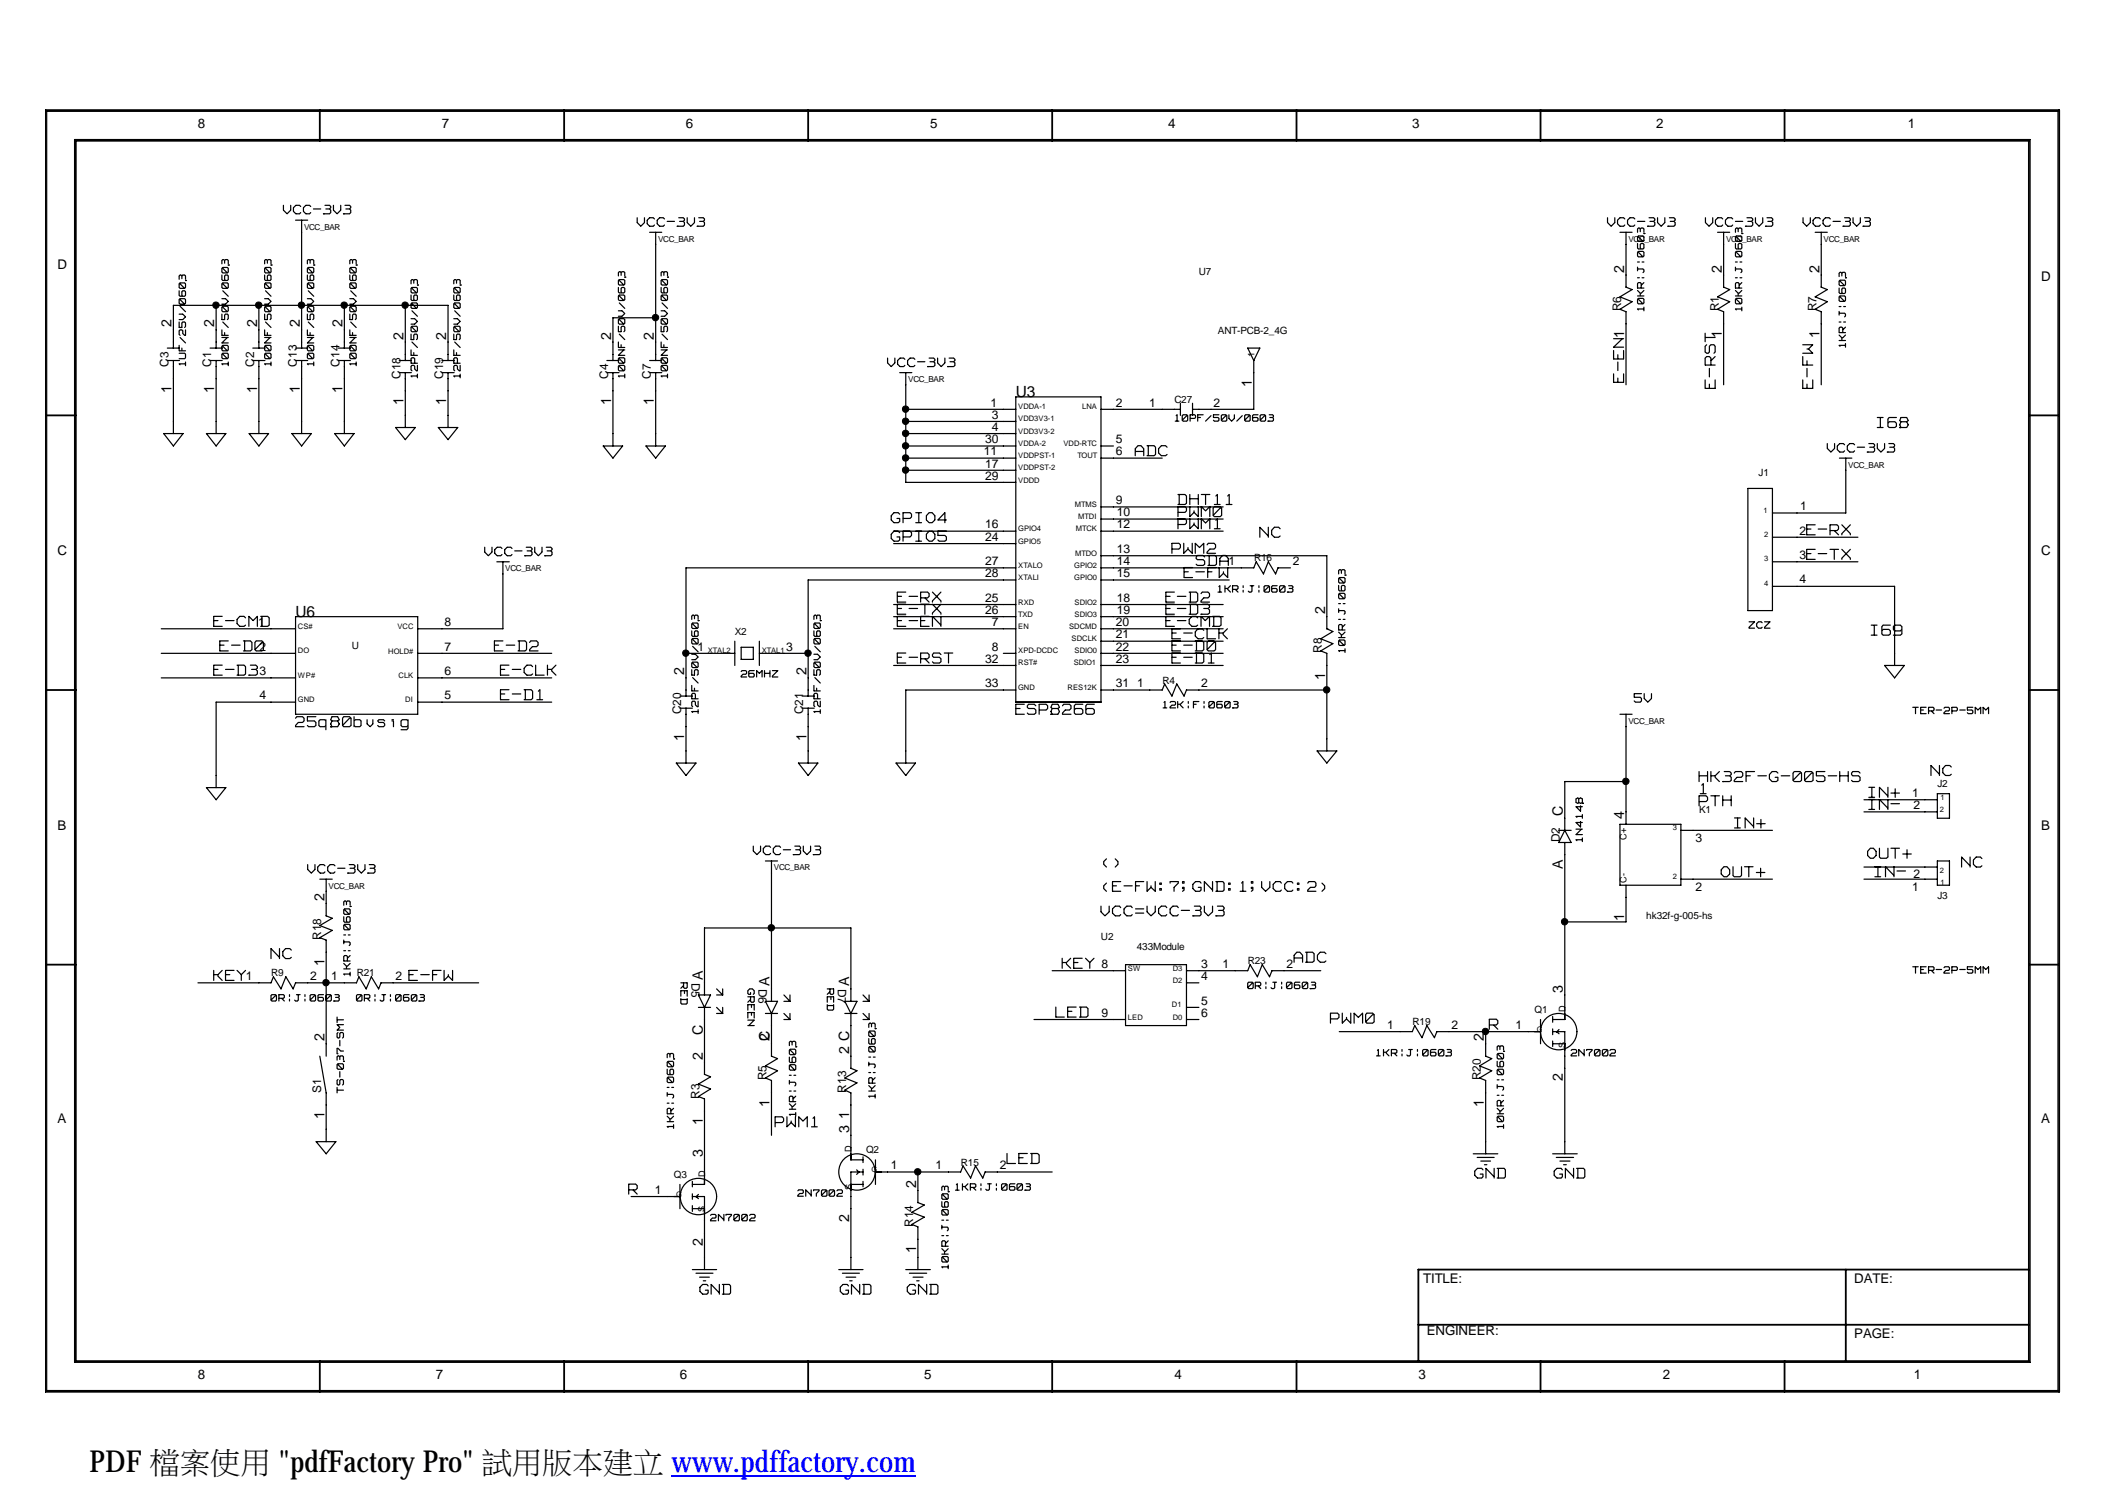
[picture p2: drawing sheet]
<svg xmlns="http://www.w3.org/2000/svg" width="297mm" height="210mm" viewBox="0 0 297 210" stroke-linecap="round" stroke-linejoin="round" font-family="sans-serif">
<defs><g id="words">
<text font-size="4.2" x="12.5" y="205.6">PDF 檔案使用 &quot;pdfFactoryPro&quot; 試用版本建立 www.pdffactory.com</text>
<g font-size="3" fill="#fff">
<text x="227.2" y="53.4" transform="rotate(-90 227.2 53.4)">E-EN</text>
<text x="239.9" y="54.2" transform="rotate(-90 239.9 54.2)">E-RST</text>
<text x="253.6" y="54.2" transform="rotate(-90 253.6 54.2)">E-FW</text>
</g>
<g font-size="2.7" fill="#fff">
<text x="158.5" y="63.9">ADC</text>
<text x="262.2" y="60">I68</text>
<text x="164.5" y="70.8">DHT11</text>
<text x="124.5" y="75.9">GPIO5</text>
<text x="124.5" y="73.3">GPIO4</text>
<text x="163.7" y="77.6">PWM2</text>
<text x="164.5" y="72.4">PWM0</text>
<text x="164.5" y="74.1">PWM1</text>
<text x="175.9" y="75.3">NC</text>
<text x="252.3" y="75">E-RX</text>
<text x="165.4" y="81">E-FW</text>
<text x="167" y="79.3">SDA</text>
<text x="252.3" y="78.4">E-TX</text>
<text x="29.8" y="87.8">E-CMD</text>
<text x="125.3" y="84.4">E-RX</text>
<text x="125.3" y="86.1">E-TX</text>
<text x="125.3" y="87.8">E-EN</text>
<text x="162.8" y="84.4">E-D2</text>
<text x="162.8" y="86.1">E-D3</text>
<text x="162.8" y="87.8">E-CMD</text>
<text x="163.7" y="89.5">E-CLK</text>
<text x="261.3" y="89">I69</text>
<text x="29.8" y="94.6">E-D3</text>
<text x="30.7" y="91.2">E-D0</text>
<text x="69" y="91.2">E-D2</text>
<text x="69.9" y="94.6">E-CLK</text>
<text x="125.3" y="92.9">E-RST</text>
<text x="163.7" y="91.2">E-D0</text>
<text x="163.7" y="92.9">E-D1</text>
<text x="41.3" y="101.8">25q80bvsig</text>
<text x="69.9" y="98">E-D1</text>
<text x="141.9" y="100">ESP8266</text>
<text x="237.3" y="109.4">HK32F-G-005-HS</text>
<text x="237.3" y="112.8">PTH</text>
<text x="237.4" y="111.1">1</text>
<text x="261" y="111.6">IN+</text>
<text x="261" y="113.3">IN-</text>
<text x="269.7" y="108.6">NC</text>
<text x="242.2" y="115.9">IN+</text>
<text x="240.4" y="122.7">OUT+</text>
<text x="260.8" y="120.2">OUT+</text>
<text x="261.8" y="122.7">IN-</text>
<text x="273.9" y="121.4">NC</text>
<text x="29.8" y="137.2">KEY</text>
<text x="37.8" y="134.2">NC</text>
<text x="57.1" y="137.2">E-FW</text>
<text x="148.3" y="135.5">KEY</text>
<text x="180.7" y="134.7">ADC</text>
<text x="147.4" y="142.3">LED</text>
<text x="185.8" y="143.2">PWM0</text>
<text x="208" y="144">R</text>
<text x="108.2" y="157.7">PWM1</text>
<text x="87.8" y="167.1">R</text>
<text x="140.6" y="162.8">LED</text>
</g>
<g font-size="2.6" fill="#fff">
<text x="154.1" y="124.7">(E-FW:7;GND:1;VCC:2)</text>
<text x="154.1" y="121.6">()</text>
<text x="153.8" y="128.2">VCC=VCC-3V3</text>
<text x="206" y="164.8">GND</text>
<text x="217" y="164.8">GND</text>
<text x="97.7" y="181">GND</text>
<text x="117.3" y="181">GND</text>
<text x="126.7" y="181">GND</text>
</g>
<g font-size="2.3" fill="#fff">
<text x="39.6" y="30.1">VCC-3V3</text>
<text x="89" y="31.8">VCC-3V3</text>
<text x="224.5" y="31.8">VCC-3V3</text>
<text x="238.2" y="31.8">VCC-3V3</text>
<text x="251.8" y="31.8">VCC-3V3</text>
<text x="124" y="51.4">VCC-3V3</text>
<text x="255.2" y="63.3">VCC-3V3</text>
<text x="67.7" y="77.8">VCC-3V3</text>
<text x="228.2" y="98.3">5V</text>
<text x="105.2" y="119.6">VCC-3V3</text>
<text x="43" y="122.1">VCC-3V3</text>
</g>
<g font-size="2.2">
<text x="141.9" y="55.4">U3</text>
<text x="41.3" y="86.1">U6</text>
</g>
<g font-size="2.1" fill="#fff">
<text x="94.7" y="137.3" transform="rotate(90 94.7 137.3)">RED</text>
<text x="104.1" y="138.1" transform="rotate(90 104.1 138.1)">GREEN</text>
<text x="115.2" y="138.1" transform="rotate(90 115.2 138.1)">RED</text>
</g>
<g font-size="2">
<text x="226.8" y="38.1" transform="rotate(-90 226.8 38.1)">2</text>
<text x="240.5" y="38.1" transform="rotate(-90 240.5 38.1)">2</text>
<text x="254.1" y="38.1" transform="rotate(-90 254.1 38.1)">2</text>
<text x="24" y="45.7" transform="rotate(-90 24 45.7)">2</text>
<text x="29.9" y="45.7" transform="rotate(-90 29.9 45.7)">2</text>
<text x="35.9" y="45.7" transform="rotate(-90 35.9 45.7)">2</text>
<text x="41.9" y="45.7" transform="rotate(-90 41.9 45.7)">2</text>
<text x="47.8" y="45.7" transform="rotate(-90 47.8 45.7)">2</text>
<text x="56.3" y="47.4" transform="rotate(-90 56.3 47.4)">2</text>
<text x="62.3" y="47.4" transform="rotate(-90 62.3 47.4)">2</text>
<text x="85.3" y="47.4" transform="rotate(-90 85.3 47.4)">2</text>
<text x="91.3" y="47.4" transform="rotate(-90 91.3 47.4)">2</text>
<text x="226.8" y="47.2" transform="rotate(-90 226.8 47.2)">1</text>
<text x="240.5" y="47.2" transform="rotate(-90 240.5 47.2)">1</text>
<text x="254.1" y="47.2" transform="rotate(-90 254.1 47.2)">1</text>
<text x="24" y="54.9" transform="rotate(-90 24 54.9)">1</text>
<text x="29.9" y="54.9" transform="rotate(-90 29.9 54.9)">1</text>
<text x="35.9" y="54.9" transform="rotate(-90 35.9 54.9)">1</text>
<text x="41.9" y="54.9" transform="rotate(-90 41.9 54.9)">1</text>
<text x="47.8" y="54.9" transform="rotate(-90 47.8 54.9)">1</text>
<text x="56.3" y="56.6" transform="rotate(-90 56.3 56.6)">1</text>
<text x="62.3" y="56.6" transform="rotate(-90 62.3 56.6)">1</text>
<text x="85.3" y="56.6" transform="rotate(-90 85.3 56.6)">1</text>
<text x="91.3" y="56.6" transform="rotate(-90 91.3 56.6)">1</text>
<text x="174.8" y="54" transform="rotate(-90 174.8 54)">1</text>
<text x="185" y="85.8" transform="rotate(-90 185 85.8)">2</text>
<text x="95.5" y="94.3" transform="rotate(-90 95.5 94.3)">2</text>
<text x="112.6" y="94.3" transform="rotate(-90 112.6 94.3)">2</text>
<text x="185" y="94.9" transform="rotate(-90 185 94.9)">1</text>
<text x="95.5" y="103.4" transform="rotate(-90 95.5 103.4)">1</text>
<text x="112.6" y="103.4" transform="rotate(-90 112.6 103.4)">1</text>
<text x="218.3" y="113.9" transform="rotate(-90 218.3 113.9)">C</text>
<text x="226.8" y="114.4" transform="rotate(-90 226.8 114.4)">4</text>
<text x="45.3" y="125.8" transform="rotate(-90 45.3 125.8)">2</text>
<text x="218.3" y="121.4" transform="rotate(-90 218.3 121.4)">A</text>
<text x="226.8" y="128.6" transform="rotate(-90 226.8 128.6)">1</text>
<text x="45.3" y="135" transform="rotate(-90 45.3 135)">1</text>
<text x="98.1" y="136.9" transform="rotate(-90 98.1 136.9)">A</text>
<text x="107.5" y="137.8" transform="rotate(-90 107.5 137.8)">A</text>
<text x="118.6" y="137.8" transform="rotate(-90 118.6 137.8)">A</text>
<text x="218.3" y="138.6" transform="rotate(-90 218.3 138.6)">3</text>
<text x="45.3" y="145.4" transform="rotate(-90 45.3 145.4)">2</text>
<text x="98.1" y="148" transform="rotate(-90 98.1 148)">2</text>
<text x="98.1" y="144.5" transform="rotate(-90 98.1 144.5)">C</text>
<text x="107.5" y="145.4" transform="rotate(-90 107.5 145.4)">2</text>
<text x="107.5" y="145.4" transform="rotate(-90 107.5 145.4)">C</text>
<text x="118.6" y="147.2" transform="rotate(-90 118.6 147.2)">2 C</text>
<text x="207.2" y="145.4" transform="rotate(-90 207.2 145.4)">2</text>
<text x="107.5" y="154.6" transform="rotate(-90 107.5 154.6)">1</text>
<text x="207.2" y="154.6" transform="rotate(-90 207.2 154.6)">1</text>
<text x="218.3" y="151" transform="rotate(-90 218.3 151)">2</text>
<text x="45.3" y="156.3" transform="rotate(-90 45.3 156.3)">1</text>
<text x="98.1" y="161.6" transform="rotate(-90 98.1 161.6)">3</text>
<text x="98.1" y="157.2" transform="rotate(-90 98.1 157.2)">1</text>
<text x="118.6" y="158.2" transform="rotate(-90 118.6 158.2)">3</text>
<text x="118.6" y="156.3" transform="rotate(-90 118.6 156.3)">1</text>
<text x="127.9" y="165.9" transform="rotate(-90 127.9 165.9)">2</text>
<text x="118.6" y="170.6" transform="rotate(-90 118.6 170.6)">2</text>
<text x="98.1" y="174" transform="rotate(-90 98.1 174)">2</text>
<text x="127.9" y="175" transform="rotate(-90 127.9 175)">1</text>
</g>
<g font-size="2" fill="#fff">
<text x="229.9" y="43.4" transform="rotate(-90 229.9 43.4)">10KR|J|0603</text>
<text x="243.6" y="43.4" transform="rotate(-90 243.6 43.4)">10KR|J|0603</text>
<text x="26.2" y="51.1" transform="rotate(-90 26.2 51.1)">1UF/25V/0603</text>
<text x="32.2" y="51.1" transform="rotate(-90 32.2 51.1)">100NF/50V/0603</text>
<text x="38.2" y="51.1" transform="rotate(-90 38.2 51.1)">100NF/50V/0603</text>
<text x="44.2" y="51.1" transform="rotate(-90 44.2 51.1)">100NF/50V/0603</text>
<text x="50.1" y="51.1" transform="rotate(-90 50.1 51.1)">100NF/50V/0603</text>
<text x="58.6" y="52.8" transform="rotate(-90 58.6 52.8)">12PF/50V/0603</text>
<text x="64.6" y="52.8" transform="rotate(-90 64.6 52.8)">12PF/50V/0603</text>
<text x="87.6" y="52.8" transform="rotate(-90 87.6 52.8)">100NF/50V/0603</text>
<text x="93.6" y="52.8" transform="rotate(-90 93.6 52.8)">100NF/50V/0603</text>
<text x="258.1" y="48.5" transform="rotate(-90 258.1 48.5)">1KR|J|0603</text>
<text x="188.2" y="91.1" transform="rotate(-90 188.2 91.1)">10KR|J|0603</text>
<text x="97.8" y="99.6" transform="rotate(-90 97.8 99.6)">12PF/50V/0603</text>
<text x="114.9" y="99.6" transform="rotate(-90 114.9 99.6)">12PF/50V/0603</text>
<text x="221.3" y="117.5" transform="rotate(-90 221.3 117.5)">1N4148</text>
<text x="49.2" y="136.3" transform="rotate(-90 49.2 136.3)">1KR|J|0603</text>
<text x="48.3" y="152.6" transform="rotate(-90 48.3 152.6)">TS-037-SMT</text>
<text x="111.5" y="155.9" transform="rotate(-90 111.5 155.9)">1KR|J|0603</text>
<text x="122.6" y="153.3" transform="rotate(-90 122.6 153.3)">1KR|J|0603</text>
<text x="94.4" y="157.6" transform="rotate(-90 94.4 157.6)">1KR|J|0603</text>
<text x="210.3" y="157.6" transform="rotate(-90 210.3 157.6)">10KR|J|0603</text>
<text x="132.8" y="177.2" transform="rotate(-90 132.8 177.2)">10KR|J|0603</text>
</g>
<g font-size="1.9">
<text x="27.6" y="17.9">8</text>
<text x="61.7" y="17.9">7</text>
<text x="95.8" y="17.9">6</text>
<text x="129.9" y="17.9">5</text>
<text x="163.2" y="17.9">4</text>
<text x="197.2" y="17.9">3</text>
<text x="231.3" y="17.9">2</text>
<text x="266.4" y="17.9">1</text>
<text x="8" y="37.5">D</text>
<text x="285" y="39.2">D</text>
<text x="8" y="77.6">C</text>
<text x="285" y="77.6">C</text>
<text x="8" y="115.9">B</text>
<text x="285" y="115.9">B</text>
<text x="8" y="156.8">A</text>
<text x="285" y="156.8">A</text>
<text x="198.8" y="179.2">TITLE:</text>
<text x="259" y="179.2">DATE:</text>
<text x="199.3" y="186.5">ENGINEER:</text>
<text x="259" y="186.8">PAGE:</text>
<text x="27.6" y="192.6">8</text>
<text x="60.9" y="192.6">7</text>
<text x="95" y="192.6">6</text>
<text x="129.1" y="192.6">5</text>
<text x="164" y="192.6">4</text>
<text x="198.1" y="192.6">3</text>
<text x="232.2" y="192.6">2</text>
<text x="267.3" y="192.6">1</text>
</g>
<g font-size="1.7">
<text x="226.4" y="43.5" transform="rotate(-90 226.4 43.5)">R6</text>
<text x="240" y="43.5" transform="rotate(-90 240 43.5)">R1</text>
<text x="253.7" y="43.5" transform="rotate(-90 253.7 43.5)">R7</text>
<text x="23.5" y="51.2" transform="rotate(-90 23.5 51.2)">C3</text>
<text x="29.5" y="51.2" transform="rotate(-90 29.5 51.2)">C1</text>
<text x="35.5" y="51.2" transform="rotate(-90 35.5 51.2)">C2</text>
<text x="41.4" y="51.2" transform="rotate(-90 41.4 51.2)">C13</text>
<text x="47.4" y="51.2" transform="rotate(-90 47.4 51.2)">C14</text>
<text x="55.9" y="52.9" transform="rotate(-90 55.9 52.9)">C18</text>
<text x="61.9" y="52.9" transform="rotate(-90 61.9 52.9)">C19</text>
<text x="84.9" y="52.9" transform="rotate(-90 84.9 52.9)">C4</text>
<text x="90.9" y="52.9" transform="rotate(-90 90.9 52.9)">C7</text>
<text x="138.3" y="56.8">1</text>
<text x="138.5" y="58.5">3</text>
<text x="155.8" y="56.8">2</text>
<text x="160.5" y="56.8">1</text>
<text x="169.5" y="56.8">2</text>
<text x="137.4" y="63.6">11</text>
<text x="137.6" y="65.3">17</text>
<text x="137.6" y="61.9">30</text>
<text x="138.5" y="60.2">4</text>
<text x="155.8" y="61.9">5</text>
<text x="155.8" y="63.6">6</text>
<text x="137.6" y="67">29</text>
<text x="155.8" y="70.4">9</text>
<text x="251.4" y="71.3">1</text>
<text x="137.6" y="75.5">24</text>
<text x="137.6" y="73.8">16</text>
<text x="156" y="77.2">13</text>
<text x="156" y="72.1">10</text>
<text x="156" y="73.8">12</text>
<text x="251.3" y="74.6">2</text>
<text x="137.6" y="78.9">27</text>
<text x="137.6" y="80.6">28</text>
<text x="156" y="78.9">14</text>
<text x="156" y="80.6">15</text>
<text x="171.6" y="78.9">1</text>
<text x="180.6" y="78.9">2</text>
<text x="251.3" y="81.5">4</text>
<text x="251.3" y="78.1">3</text>
<text x="36.1" y="87.4">1</text>
<text x="62.1" y="87.4">8</text>
<text x="137.6" y="85.7">26</text>
<text x="137.6" y="84">25</text>
<text x="138.5" y="87.4">7</text>
<text x="155.8" y="87.4">20</text>
<text x="155.8" y="89.2">21</text>
<text x="156" y="85.7">19</text>
<text x="156" y="84">18</text>
<text x="36.2" y="94.2">3</text>
<text x="36.2" y="90.9">2</text>
<text x="62.1" y="90.9">7</text>
<text x="62.1" y="94.2">6</text>
<text x="97.4" y="90.9">1</text>
<text x="109.8" y="90.9">3</text>
<text x="137.6" y="96">33</text>
<text x="137.6" y="92.6">32</text>
<text x="138.5" y="90.9">8</text>
<text x="155.8" y="92.6">23</text>
<text x="155.8" y="90.9">22</text>
<text x="155.8" y="96">31</text>
<text x="158.8" y="96">1</text>
<text x="167.8" y="96">2</text>
<text x="184.6" y="91.2" transform="rotate(-90 184.6 91.2)">R8</text>
<text x="36.2" y="97.7">4</text>
<text x="62.1" y="97.7">5</text>
<text x="95.1" y="99.8" transform="rotate(-90 95.1 99.8)">C20</text>
<text x="112.2" y="99.8" transform="rotate(-90 112.2 99.8)">C21</text>
<text x="267" y="111.3">1</text>
<text x="267.2" y="113">2</text>
<text x="217.8" y="117.7" transform="rotate(-90 217.8 117.7)">D2</text>
<text x="236.8" y="117.6">3</text>
<text x="236.8" y="124.4">2</text>
<text x="267" y="124.4">1</text>
<text x="267.2" y="122.7">2</text>
<text x="44.8" y="131.2" transform="rotate(-90 44.8 131.2)">R18</text>
<text x="34.3" y="136.9">1</text>
<text x="43.3" y="136.9">2</text>
<text x="46.3" y="136.9">1</text>
<text x="55.2" y="136.9">2</text>
<text x="96.6" y="137.3" transform="rotate(90 96.6 137.3)">D5</text>
<text x="153.8" y="135.2">8</text>
<text x="167.8" y="136.9">4</text>
<text x="167.8" y="135.2">3</text>
<text x="170.7" y="135.2">1</text>
<text x="179.7" y="135.2">2</text>
<text x="105.9" y="138.1" transform="rotate(90 105.9 138.1)">D6</text>
<text x="117" y="138.1" transform="rotate(90 117 138.1)">D7</text>
<text x="153.8" y="142">9</text>
<text x="167.8" y="142">6</text>
<text x="167.8" y="140.3">5</text>
<text x="193.7" y="143.7">1</text>
<text x="202.7" y="143.7">2</text>
<text x="211.6" y="143.7">1</text>
<text x="44.8" y="152.6" transform="rotate(-90 44.8 152.6)">S1</text>
<text x="97.7" y="153.4" transform="rotate(-90 97.7 153.4)">R3</text>
<text x="107.1" y="150.8" transform="rotate(-90 107.1 150.8)">R5</text>
<text x="118.2" y="152.6" transform="rotate(-90 118.2 152.6)">R13</text>
<text x="206.8" y="150.8" transform="rotate(-90 206.8 150.8)">R20</text>
<text x="91.4" y="166.7">1</text>
<text x="124.4" y="163.3">1</text>
<text x="130.6" y="163.3">1</text>
<text x="139.6" y="163.3">2</text>
<text x="127.5" y="171.3" transform="rotate(-90 127.5 171.3)">R14</text>
</g>
<g font-size="1.7" fill="#fff">
<text x="164.1" y="59">10PF/50V/0603</text>
<text x="170.1" y="82.9">1KR|J|0603</text>
<text x="244.3" y="87.9">ZCZ</text>
<text x="103.5" y="94.7">26MHZ</text>
<text x="162.4" y="99">12K|F|0603</text>
<text x="267.1" y="99.8">TER-2P-5MM</text>
<text x="267.1" y="136.1">TER-2P-5MM</text>
<text x="37.8" y="140">0R|J|060</text>
<text x="46" y="140">3</text>
<text x="49.8" y="140">0R|J|0603</text>
<text x="174.2" y="138.2">0R|J|0603</text>
<text x="192.2" y="147.6">1KR|J|0603</text>
<text x="219.4" y="147.6">2N7002</text>
<text x="111.4" y="167.2">2N7002</text>
<text x="133.4" y="166.4">1KR|J|0603</text>
<text x="99.2" y="170.7">2N7002</text>
</g>
<g font-size="1.4">
<text x="167.4" y="38.4">U7</text>
<text x="170.1" y="46.6">ANT-PCB-2_4G</text>
<text x="164" y="56.3">C27</text>
<text x="245.6" y="66.5">J1</text>
<text x="175.1" y="78.4">R16</text>
<text x="102.6" y="88.7">X2</text>
<text x="49.1" y="90.6">U</text>
<text x="162.3" y="95.5">R4</text>
<text x="237.3" y="113.6">K1</text>
<text x="270.6" y="110">J2</text>
<text x="270.6" y="125.5">J3</text>
<text x="153.8" y="131.2">U2</text>
<text x="229.9" y="128.4">hk32f-g-005-hs</text>
<text x="37.9" y="136.4">R9</text>
<text x="49.8" y="136.4">R21</text>
<text x="158.8" y="132.7">433Module</text>
<text x="174.2" y="134.7">R23</text>
<text x="197.3" y="143.2">R19</text>
<text x="214.3" y="141.5">Q1</text>
<text x="120.9" y="161.1">Q2</text>
<text x="94.1" y="164.5">Q3</text>
<text x="134.2" y="162.8">R15</text>
</g>
<g font-size="1.3">
<text x="175.2" y="49.9" transform="rotate(-90 175.2 49.9)">1</text>
<text x="227.2" y="117.3" transform="rotate(-90 227.2 117.3)">C+</text>
<text x="227.2" y="123.3" transform="rotate(-90 227.2 123.3)">C-</text>
<text x="218.6" y="141.3" transform="rotate(-90 218.6 141.3)">D</text>
<text x="218.6" y="146.3" transform="rotate(-90 218.6 146.3)">S</text>
<text x="118.9" y="160.9" transform="rotate(-90 118.9 160.9)">D</text>
<text x="98.5" y="164.3" transform="rotate(-90 98.5 164.3)">D</text>
<text x="119" y="166.2" transform="rotate(-90 119 166.2)">S</text>
<text x="98.4" y="169.3" transform="rotate(-90 98.4 169.3)">S</text>
</g>
<g font-size="1.1">
<text x="42.5" y="32.1">VCC_BAR</text>
<text x="91.9" y="33.8">VCC_BAR</text>
<text x="227.4" y="33.8">VCC_BAR</text>
<text x="241" y="33.8">VCC_BAR</text>
<text x="254.7" y="33.8">VCC_BAR</text>
<text x="126.8" y="53.4">VCC_BAR</text>
<text x="142.2" y="58.9">VDD3V3-1</text>
<text x="142.2" y="57.2">VDDA-1</text>
<text x="151.1" y="57.2">LNA</text>
<text x="142.2" y="65.7">VDDPST-2</text>
<text x="142.2" y="64">VDDPST-1</text>
<text x="142.2" y="60.6">VDD3V3-2</text>
<text x="142.2" y="62.3">VDDA-2</text>
<text x="148.5" y="62.3">VDD-RTC</text>
<text x="150.5" y="64">TOUT</text>
<text x="258.1" y="65.3">VCC_BAR</text>
<text x="142.2" y="67.4">VDDD</text>
<text x="150.1" y="70.8">MTMS</text>
<text x="246.3" y="71.6">1</text>
<text x="142.2" y="74.2">GPIO4</text>
<text x="142.2" y="75.9">GPIO5</text>
<text x="150.2" y="77.6">MTDO</text>
<text x="150.2" y="74.2">MTCK</text>
<text x="150.6" y="72.5">MTDI</text>
<text x="246.4" y="75">2</text>
<text x="70.6" y="79.8">VCC_BAR</text>
<text x="142.2" y="81">XTALI</text>
<text x="142.2" y="79.3">XTALO</text>
<text x="150" y="81">GPIO0</text>
<text x="150" y="79.3">GPIO2</text>
<text x="246.4" y="81.9">4</text>
<text x="246.4" y="78.4">3</text>
<text x="41.6" y="87.8">CS#</text>
<text x="55.5" y="87.9">VCC</text>
<text x="142.2" y="87.8">EN</text>
<text x="142.2" y="86.2">TXD</text>
<text x="142.2" y="84.5">RXD</text>
<text x="149.3" y="87.8">SDCMD</text>
<text x="149.6" y="89.5">SDCLK</text>
<text x="150.1" y="86.1">SDIO3</text>
<text x="150.1" y="84.4">SDIO2</text>
<text x="41.6" y="94.7">WP#</text>
<text x="41.6" y="91.2">DO</text>
<text x="54.2" y="91.3">HOLD#</text>
<text x="55.7" y="94.7">CLK</text>
<text x="98.8" y="91.2">XTAL2</text>
<text x="106.4" y="91.2">XTAL1</text>
<text x="142.2" y="91.2">XPD-DCDC</text>
<text x="142.2" y="92.9">RST#</text>
<text x="149.9" y="92.9">SDIO1</text>
<text x="150.1" y="91.2">SDIO0</text>
<text x="41.6" y="98.1">GND</text>
<text x="56.6" y="98.1">DI</text>
<text x="142.2" y="96.4">GND</text>
<text x="149.1" y="96.4">RES12K</text>
<text x="227.4" y="101.1">VCC_BAR</text>
<text x="270.9" y="113.4">2</text>
<text x="271" y="111.7">1</text>
<text x="233.6" y="115.9">3</text>
<text x="45.9" y="124.1">VCC_BAR</text>
<text x="108.1" y="121.6">VCC_BAR</text>
<text x="233.6" y="122.7">2</text>
<text x="270.9" y="121.9">2</text>
<text x="271" y="123.6">1</text>
<text x="157.5" y="135.6">SW</text>
<text x="163.8" y="137.3">D2</text>
<text x="163.8" y="135.6">D3</text>
<text x="157.5" y="142.4">LED</text>
<text x="163.7" y="140.7">D1</text>
<text x="163.8" y="142.4">D0</text>
<text x="214.6" y="144.1">G</text>
<text x="94.4" y="167.1">G</text>
<text x="121.7" y="163.7">G</text>
</g>
</g></defs>
<g fill="none" stroke="#000" stroke-width=".25">
<path d="M6.3 15.4h281.3v179h-281.3zM10.6 19.7h272.7v170.4h-272.7zM44.7 15.4v4.3M78.8 15.4v4.3M112.9 15.4v4.3M146.9 15.4v4.3M181.1 15.4v4.3M215.1 15.4v4.3M249.2 15.4v4.3M6.3 58h4.3M283.3 58h4.3M6.3 96.4h4.3"/>
<path d="M283.3 96.4h4.3M6.3 134.7h4.3M283.3 134.7h4.3M257.8 177.3v12.8M283.3 177.3h-85.2v12.8M44.7 190.1v4.3M78.8 190.1v4.3M112.9 190.1v4.3M146.9 190.1v4.3M181.1 190.1v4.3M198.1 185h85.2M215.1 190.1v4.3"/>
<path d="M249.2 190.1v4.3"/>
</g>
<g fill="none" stroke="#000" stroke-width=".17">
<path d="M6.5 15.6h280.9v178.6h-280.9zM10.4 19.5h273.1v170.8h-273.1zM25 38.6v.4M25 39.7v.4M25.1 38.4l-.1 .1M25.1 39.6h.1M25.1 39.5l-.1 .1M25.2 38.4h.1M25.2 39.5h.5M25.2 39.7l.5 .5M25.3 38.4l.1 .1M25.4 38.6v.3"/>
<path d="M25.5 38.4l-.1 .1M25.6 38.4h.1M25.8 38.4l.1 .1M25.8 39.5l.1 .1M25.9 39.2h.1M25.9 38.6v.4M25.9 39.7v.4M31 38l.1 .1M31 39l.1 .2M31 36.4v.4M31 37.5v.4M31 38.4v.6"/>
<path d="M31 39.7v.4M31.1 36.3l-.1 .1M31.1 37.4v.1M31.1 39.6h.1M31.1 37.4l-.1 .1M31.1 39.5l-.1 .1M31.2 36.3h.1M31.2 37.5l.5 .6M31.2 37.4h.5M31.2 38.1h.5M31.2 39.2h.5M31.2 39.7l.5 .5"/>
<path d="M31.2 39.5h.5M31.2 36.3l.2 .1M31.4 36.4v.4M31.4 38.6v.4M31.4 39l.1 .1M31.5 36.3h-.1M31.5 38.4l-.1 .1M31.5 36.3h.2M31.5 38.4h.2M31.7 36.3l.2 .1M31.7 37.4l.2 .1M31.7 38.4l.2 .1"/>
<path d="M31.7 39.5l.2 .1M31.9 37h.1M31.9 38l-.2 .1M31.9 39l-.2 .2M31.9 36.4v.4M31.9 37.5v.4M31.9 38.6v.4M31.9 39.7v.4M37 38l.1 .1M37 39l.1 .2M37 36.4v.4M37 37.5v.4"/>
<path d="M37 38.4v.6M37 39.7v.4M37.1 36.3l-.1 .1M37.1 37.4v.1M37.1 39.6h.1M37.1 37.4l-.1 .1M37.1 39.5l-.1 .1M37.1 36.3h.1M37.1 37.4h.6M37.1 38.1h.6M37.1 39.2h.6M37.1 39.5h.6"/>
<path d="M37.1 37.5l.6 .6M37.1 39.7l.6 .5M37.2 36.3l.1 .1M37.3 36.4v.4M37.3 38.6v.4M37.3 39l.1 .1M37.5 36.3h-.1M37.5 38.4l-.2 .1M37.5 36.3h.2M37.5 38.4h.2M37.7 36.3l.1 .1M37.7 37.4l.1 .1"/>
<path d="M37.7 38.4l.1 .1M37.7 39.5l.1 .1M37.8 37h.1M37.8 38l-.1 .1M37.8 39l-.1 .2M37.8 36.4v.4M37.8 37.5v.4M37.8 38.6v.4M37.8 39.7v.4M39.6 29.4l.4 .4M39.6 28.7v.6M40.6 28.7v.6"/>
<path d="M40.6 29.4l-.5 .5M41 29.5l.3 .4M41 29.1v.4M41.3 30.7h1.7M41.3 28.7l-.3 .3M41.4 29.9h.4M41.4 28.7h.4M41.8 28.7l.2 .1M42 29.7l-.2 .2M42.1 30.7v17.9M42.4 29.5l.3 .4M42.4 29.1v.4"/>
<path d="M42.7 28.7l-.3 .3M42.8 29.9h.4M42.8 28.7h.4M42.9 38l.2 .1M42.9 39l.2 .2M42.9 36.4v.4M42.9 37.5v.4M42.9 38.4v.6M42.9 39.7v.4M43.1 37.4l-.2 .1M43.1 36.3l-.2 .1M43.1 37.4v.1"/>
<path d="M43.1 39.6h.1M43.1 39.5l-.2 .1M43.1 36.3h.1M43.1 37.4h.5M43.1 38.1h.5M43.1 39.2h.5M43.1 39.5h.5M43.1 37.5l.5 .6M43.1 39.7l.5 .5M43.2 36.3l.1 .1M43.2 28.7l.2 .1M43.3 36.4v.4"/>
<path d="M43.3 38.6v.4M43.3 39l.1 .1M43.4 29.7l-.2 .2M43.4 38.4l-.1 .1M43.4 36.3h-.1M43.5 36.3h.1M43.5 38.4h.1M43.7 36.3l.1 .1M43.7 37.4l.1 .1M43.7 38.4l.1 .1M43.7 39.5l.1 .1M43.8 29.2h1"/>
<path d="M43.8 37h.1M43.8 38l-.1 .1M43.8 39l-.1 .2M43.8 36.4v.4M43.8 37.5v.4M43.8 38.6v.4M43.8 39.7v.4M45.2 29.9h.1M45.4 29.9h.6M45.4 28.7h.6M45.5 29.2h.5M46 28.7l.2 .1"/>
<path d="M46.1 29.2l.1 .2M46.2 29.7l-.2 .2M46.2 28.9v.1M46.2 29.4v.2M46.2 29l-.2 .2M46.6 29.4l.4 .4M46.6 28.7v.6M47.6 28.7v.6M47.6 29.4l-.5 .5M48 29.9h.1M48.2 29.9h.6M48.2 28.7h.6"/>
<path d="M48.3 29.2h.5M48.8 28.7l.2 .1M48.9 38l.1 .1M48.9 39l.1 .2M48.9 29.2l.1 .2M48.9 36.4v.4M48.9 37.5v.4M48.9 38.4v.6M48.9 39.7v.4M49 29l-.2 .2M49 36.3l-.1 .1M49 28.9v.1"/>
<path d="M49 29.4v.2M49 37.4v.1M49 39.6h.1M49 37.4l-.1 .1M49 39.5l-.1 .1M49 29.7l-.2 .2M49 36.3h.1M49 37.5l.6 .6M49 37.4h.6M49 38.1h.6M49 39.2h.6M49 39.5h.6"/>
<path d="M49 39.7l.6 .5M49.1 36.3l.1 .1M49.2 36.4v.4M49.2 38.6v.4M49.2 39l.1 .1M49.4 38.4l-.2 .1M49.4 36.3h-.1M49.4 36.3h.2M49.4 38.4h.2M49.6 38.4l.1 .1M49.6 36.3l.1 .1M49.6 37.4l.1 .1"/>
<path d="M49.6 39.5l.1 .1M49.7 37h.1M49.7 38l-.1 .1M49.7 39l-.1 .2M49.7 36.4v.4M49.7 37.5v.4M49.7 38.6v.4M49.7 39.7v.4M57.4 39.2v.4M57.5 39l-.1 .2M57.6 39h.1M57.7 39l.1 .2"/>
<path d="M57.8 39.2v.4M57.9 39l-.1 .1M58 39h.1M58.2 39l.1 .2M58.3 39.8h.1M58.3 39.2v.4M63.4 39.2v.4M63.5 39l-.1 .2M63.5 39h.1M63.6 39l.2 .2M63.8 39.2v.4M63.9 39l-.1 .1"/>
<path d="M63.9 39h.2M64.1 39l.2 .2M64.3 39.8h.1M64.3 39.2v.4M86.4 39.7l.1 .1M86.4 38.1v.4M86.4 39.2v.4M86.5 37.9l-.1 .2M86.5 39.1v.1M86.5 39l-.1 .2M86.5 37.9h.1M86.5 39h.6"/>
<path d="M86.5 39.2l.6 .6M86.5 39.8h.6M86.6 37.9l.1 .2M86.7 38.1v.4M86.9 37.9l-.1 .1M86.9 37.9h.2M87.1 37.9l.1 .2M87.1 39l.1 .2M87.2 38.7h.1M87.2 39.7l-.1 .1M87.2 38.1v.4M87.2 39.2v.4"/>
<path d="M89 30.4v.6M89 31.1l.5 .5M90 30.4v.6M90 31.1l-.5 .5M90.4 30.8v.4M90.4 31.3l.3 .3M90.7 32.4h1.7M90.7 30.4l-.3 .3M90.8 31.6h.4M90.8 30.4h.4M91.2 30.4l.2 .2M91.4 31.4l-.2 .2"/>
<path d="M91.6 32.4v17.9M91.8 30.8v.4M91.8 31.3l.3 .3M92.1 30.4l-.3 .3M92.2 31.6h.4M92.2 30.4h.4M92.3 39.7l.2 .1M92.3 38.1v.4M92.3 39.2v.4M92.5 37.9l-.2 .2M92.5 39.1v.1M92.5 39l-.2 .2"/>
<path d="M92.5 37.9h.1M92.5 39h.5M92.5 39.8h.5M92.5 39.2l.5 .6M92.6 37.9l.1 .2M92.6 30.4l.2 .2M92.7 38.1v.4M92.8 31.4l-.2 .2M92.8 37.9v.1M92.9 37.9h.1M93.1 37.9l.1 .2M93.1 39l.1 .2"/>
<path d="M93.2 30.9h1M93.2 38.7h.1M93.2 39.7l-.1 .1M93.2 38.1v.4M93.2 39.2v.4M94.6 31.6h.1M94.8 31.6h.6M94.8 30.4h.6M94.9 30.9h.5M95.4 30.4l.2 .2M95.5 31l.1 .1M95.6 30.6v.1"/>
<path d="M95.6 31.1v.3M95.6 31.4l-.2 .2M95.6 30.7l-.2 .2M96 31.1l.4 .5M96 30.4v.6M97 30.4v.6M97 31.1l-.5 .5M97.4 31.6h.1M97.6 31.6h.6M97.6 30.4h.6M97.7 30.9h.5M98.2 30.4l.2 .2"/>
<path d="M98.3 31l.1 .1M98.4 30.6v.1M98.4 31.1v.3M98.4 31.4l-.2 .2M98.4 30.7l-.2 .2M224.5 31.1l.5 .5M224.5 30.4v.6M225.5 30.4v.6M225.5 31.1l-.5 .5M225.9 30.8v.4M225.9 31.3l.3 .3M226.2 32.4h1.7"/>
<path d="M226.2 30.4l-.3 .3M226.3 31.6h.4M226.3 30.4h.4M226.7 30.4l.2 .2M226.9 31.4l-.2 .2M227.1 32.4v7.7l.8 .3-1.7 1.1 1.7 .6-1.7 1.1 .9 .3v10.2M227.3 30.8v.4M227.3 31.3l.3 .3M227.6 30.4l-.3 .3M227.7 31.6h.4M227.7 30.4h.4M228.1 30.4l.2 .2"/>
<path d="M228.3 31.4l-.2 .2M228.7 36.6h.2M228.7 38.8h.2M228.7 33.6l.1 .1M228.7 34.6l.1 .2M228.7 35.7l.1 .2M228.7 32v.4M228.7 33.1v.4M228.7 34v.6M228.7 35.3v.4M228.7 37.3v.5M228.7 39.6v.6"/>
<path d="M228.7 30.9h1M228.7 37.6h.7M228.8 31.8l-.1 .2M228.8 33v.1M228.8 35.2h.1M228.8 32.9l-.1 .2M228.8 35.1l-.1 .1M228.8 39.5l-.1 .1M228.9 31.8h.1M228.9 39.5h.1M228.9 32.9h.5M228.9 33.7h.5"/>
<path d="M228.9 34.8h.5M228.9 35.1h.5M228.9 35.9h.5M228.9 33.1l.5 .6M228.9 35.3l.5 .5M228.9 31.8l.2 .2M229.1 32v.4M229.1 34.2v.4M229.1 34.6l.1 .1M229.1 39.5l.1 .1M229.2 31.8l-.1 .1M229.2 34l-.1 .1"/>
<path d="M229.2 39.6v.6M229.2 31.8h.2M229.2 34h.2M229.3 36.6h.3M229.3 38.8h.3M229.4 31.8l.2 .2M229.4 32.9l.2 .2M229.4 34l.2 .1M229.4 35.1l.2 .1M229.4 37.6l.2 .1M229.6 32.6h.1M229.6 33.6l-.2 .1"/>
<path d="M229.6 34.6l-.2 .2M229.6 35.7l-.2 .2M229.6 32v.4M229.6 33.1v.4M229.6 34.2v.4M229.6 35.3v.4M229.6 37.7v.2M229.6 37.9l-.2 .2M229.6 39.5l-.4 .3M230.1 31.6h.1M230.3 31.6h.6M230.3 30.4h.6"/>
<path d="M230.4 30.9h.5M230.9 30.4l.2 .2M231 31l.1 .1M231.1 30.6v.1M231.1 31.1v.3M231.1 31.4l-.2 .2M231.1 30.7l-.2 .2M231.5 31.1l.4 .5M231.5 30.4v.6M232.5 30.4v.6M232.5 31.1l-.5 .5M232.9 31.6h.1"/>
<path d="M233.1 31.6h.6M233.1 30.4h.6M233.3 30.9h.4M233.8 30.4l.1 .2M233.8 31l.1 .1M233.9 30.6v.1M233.9 31.1v.3M233.9 31.4l-.1 .2M233.9 30.7l-.1 .2M238.2 31.1l.4 .5M238.2 30.4v.6M239.2 30.4v.6"/>
<path d="M239.2 31.1l-.5 .5M239.6 30.8v.4M239.6 31.3l.3 .3M239.9 32.4h1.7M239.9 30.4l-.3 .3M239.9 31.6h.5M239.9 30.4h.5M240.4 30.4l.2 .2M240.6 31.4l-.2 .2M240.7 32.4v7.7l.9 .3-1.7 1.1 1.7 .6-1.7 1.1 .8 .3v10.2M241 30.8v.4M241 31.3l.3 .3"/>
<path d="M241.3 30.4l-.3 .3M241.3 31.6h.5M241.3 30.4h.5M241.8 30.4l.2 .2M242 31.4l-.2 .2M242.4 33.6l.1 .1M242.4 34.6l.1 .2M242.4 35.7l.1 .2M242.4 36.6h.2M242.4 38.8h.2M242.4 32v.4M242.4 33.1v.4"/>
<path d="M242.4 34v.6M242.4 35.3v.4M242.4 37.3v.5M242.4 39.6v.6M242.4 30.9h1M242.4 37.6h.7M242.5 31.8l-.1 .2M242.5 33v.1M242.5 35.2h.1M242.5 32.9l-.1 .2M242.5 35.1l-.1 .1M242.5 39.5l-.1 .1"/>
<path d="M242.5 31.8h.1M242.5 39.5h.2M242.5 33.1l.6 .6M242.5 32.9h.6M242.5 33.7h.6M242.5 34.8h.6M242.5 35.3l.6 .5M242.5 35.1h.6M242.5 35.9h.6M242.6 31.8l.1 .2M242.7 32v.4M242.7 34.2v.4"/>
<path d="M242.7 34.6l.1 .1M242.7 39.5l.2 .1M242.9 31.8l-.1 .1M242.9 34l-.2 .1M242.9 39.6v.6M242.9 31.8h.2M242.9 34h.2M243 36.6h.2M243 38.8h.2M243.1 31.8l.1 .2M243.1 32.9l.1 .2M243.1 34l.1 .1"/>
<path d="M243.1 35.1l.1 .1M243.1 37.6l.1 .1M243.2 32.6h.1M243.2 33.6l-.1 .1M243.2 34.6l-.1 .2M243.2 35.7l-.1 .2M243.2 32v.4M243.2 33.1v.4M243.2 34.2v.4M243.2 35.3v.4M243.2 37.7v.2M243.2 37.9l-.1 .2"/>
<path d="M243.2 39.5l-.3 .3M243.8 31.6h.1M244 31.6h.6M244 30.4h.6M244.1 30.9h.5M244.6 30.4l.2 .2M244.6 31l.2 .1M244.8 30.6v.1M244.8 31.1v.3M244.8 31.4l-.2 .2M244.8 30.7l-.2 .2M245.2 31.1l.4 .5"/>
<path d="M245.2 30.4v.6M246.2 30.4v.6M246.2 31.1l-.5 .5M246.5 31.6h.1M246.8 31.6h.6M246.8 30.4h.6M246.9 30.9h.5M247.4 30.4l.2 .2M247.4 31l.2 .1M247.6 31.4l-.2 .2M247.6 30.6v.1M247.6 31.1v.3"/>
<path d="M247.6 30.7l-.2 .2M251.8 31.1l.5 .5M251.8 30.4v.6M252.8 30.4v.6M252.8 31.1l-.5 .5M253.2 30.8v.4M253.2 31.3l.3 .3M253.5 32.4h1.7M253.5 30.4l-.3 .3M253.6 31.6h.4M253.6 30.4h.4M254 30.4l.2 .2"/>
<path d="M254.2 31.4l-.2 .2M254.3 32.4v7.7l.9 .3-1.7 1.1 1.7 .6-1.7 1.1 .8 .3v10.2M254.6 30.8v.4M254.6 31.3l.3 .3M254.9 30.4l-.3 .3M255 31.6h.4M255 30.4h.4M255.4 30.4l.2 .2M255.6 31.4l-.2 .2M256 30.9h1M256.8 39.8l.2 .1M256.8 38.2v.4"/>
<path d="M256.8 39.3v.4M257 38l-.2 .2M257 39.2v.1M257 39.1l-.2 .2M257 38h.1M257 39.3l.6 .5M257 39.1h.6M257 39.9h.6M257.1 38l.1 .2M257.2 38.2v.3M257.3 38v.1M257.4 31.6h.1"/>
<path d="M257.4 38h.2M257.6 38l.1 .2M257.6 39.1l.1 .2M257.6 31.6h.6M257.6 30.4h.6M257.7 38.8h.1M257.7 39.8l-.1 .1M257.7 38.2v.4M257.7 39.3v.4M257.7 30.9h.5M258.2 30.4l.2 .2M258.3 31l.1 .1"/>
<path d="M258.4 30.6v.1M258.4 31.1v.3M258.4 31.4l-.2 .2M258.4 30.7l-.2 .2M258.8 31.1l.4 .5M258.8 30.4v.6M259.8 30.4v.6M259.8 31.1l-.5 .5M260.2 31.6h.1M260.4 31.6h.6M260.4 30.4h.6M260.5 30.9h.5"/>
<path d="M261 30.4l.2 .2M261.1 31l.1 .1M261.2 30.6v.1M261.2 31.1v.3M261.2 31.4l-.2 .2M261.2 30.7l-.2 .2M23.4 50.3h1.7M23.4 48.6h1.7M24.2 48.6v-6h38.4v7.7M24.2 50.3v10.3M25 49.3h.7M25 43.9h.5"/>
<path d="M25 40.1l.1 .2M25 41.2l.1 .2M25 42.3l.1 .2M25 46.7l.1 .1M25 50.8l.1 .1M25 44.6h.5M25 50.1h.7M25 40.6v.6M25 41.9v.4M25 45v.7M25 46.2v.5M25 48.2v.8"/>
<path d="M25 45.7h.4M25.1 49h.8M25.1 50.8h.8M25.1 41.8h.1M25.1 41.7l-.1 .1M25.1 46.1l-.1 .1M25.1 42.8l.8 .7M25.1 47.1l.8 .8M25.2 46.1h.2M25.2 40.3h.5M25.2 41.7h.5M25.2 42.5h.5"/>
<path d="M25.2 41.4h.5M25.2 41.9l.5 .5M25.4 40.8v.4M25.4 45.1v.6M25.4 48.6v.4M25.4 41.2l.1 .1M25.4 46.1l.1 .1M25.5 40.6l-.1 .1M25.5 45l-.1 .1M25.5 46.2v.3M25.5 43.9l.4 .4M25.5 46.6l.3 .2"/>
<path d="M25.6 45h.1M25.6 40.6h.1M25.8 40.6l.1 .1M25.8 41.7l.1 .1M25.8 45l.1 .1M25.8 49.3l.1 .2M25.8 46.8h.1M25.9 44.3l-.4 .3M25.9 50l-.1 .1M25.9 40.1l-.1 .2M25.9 41.2l-.1 .2M25.9 42.3l-.1 .2"/>
<path d="M25.9 45.6l-.1 .1M25.9 40.8v.4M25.9 41.9v.4M25.9 45.1v.5M25.9 46.1v.7M25.9 49.5v.4M25.9 50.6v.5M29.3 50.3h1.7M29.3 48.6h1.7M30.2 42.6v6M30.2 50.3v10.3M31 40.1l.1 .2"/>
<path d="M31 43.4l.1 .1M31 48.9l.1 .1M31 50l.1 .1M31 50.8l.1 .1M31 47.1h.9M31 42.9v.5M31 43.9v.7M31 46.1v.7M31 48.4v.4M31 49.5v.4M31 41.7h.5M31 42.5h.5"/>
<path d="M31 44.6h.4M31 46.8h.9M31 47.9h.9M31 50.8h.8M31.1 42.8v.1M31.1 48.3v.1M31.1 49.4v.1M31.1 42.8l-.1 .1M31.1 48.2l-.1 .2M31.1 49.3l-.1 .2M31.1 45l.8 .7M31.1 40.6l.8 .8"/>
<path d="M31.2 49.3h.5M31.2 48.2h.5M31.2 40.3h.5M31.2 42.9l.5 .6M31.2 42.8h.5M31.2 43.5h.5M31.2 48.4l.5 .6M31.2 49h.5M31.2 49.5l.5 .6M31.2 50.1h.5M31.4 44v.6M31.4 46.5v.3"/>
<path d="M31.5 43.9l-.1 .1M31.5 41.7l.4 .4M31.5 43.9h.2M31.7 47.2l-.7 .7M31.7 48.2l.2 .2M31.7 42.8l.2 .1M31.7 43.9l.2 .1M31.7 49.3l.2 .2M31.8 42.1l-.3 .4M31.9 40.1l-.2 .2M31.9 43.4l-.2 .1M31.9 44.5l-.2 .1"/>
<path d="M31.9 48.9l-.2 .1M31.9 50l-.2 .1M31.9 42.9v.5M31.9 44v.5M31.9 48.4v.4M31.9 49.5v.4M31.9 50.6v.5M35.3 50.3h1.7M35.3 48.6h1.7M36.2 42.6v6M36.2 50.3v10.3M37 40.1l.1 .2"/>
<path d="M37 43.4l.1 .1M37 48.9l.1 .1M37 50l.1 .1M37 50.8l.1 .1M37 47.1h.8M37 41.7h.4M37 42.5h.4M37 44.6h.3M37 42.9v.5M37 43.9v.7M37 46.1v.7M37 48.4v.4"/>
<path d="M37 49.5v.4M37 46.8h.8M37 47.9h.8M37 50.8h.8M37.1 42.8v.1M37.1 48.3v.1M37.1 49.4v.1M37.1 42.8l-.1 .1M37.1 48.2l-.1 .2M37.1 49.3l-.1 .2M37.1 45l.7 .7M37.1 40.6l.7 .8"/>
<path d="M37.1 49.3h.6M37.1 48.2h.6M37.1 40.3h.6M37.1 42.8h.6M37.1 43.5h.6M37.1 49h.6M37.1 50.1h.6M37.1 42.9l.6 .6M37.1 48.4l.6 .6M37.1 49.5l.6 .6M37.3 44v.6M37.3 46.5v.3"/>
<path d="M37.5 43.9l-.2 .1M37.5 41.7l.3 .4M37.5 43.9h.2M37.7 47.2l-.7 .7M37.7 42.8l.1 .1M37.7 43.9l.1 .1M37.7 48.2l.1 .2M37.7 49.3l.1 .2M37.8 42.1l-.3 .4M37.8 40.1l-.1 .2M37.8 43.4l-.1 .1M37.8 44.5l-.1 .1"/>
<path d="M37.8 48.9l-.1 .1M37.8 50l-.1 .1M37.8 42.9v.5M37.8 44v.5M37.8 48.4v.4M37.8 49.5v.4M37.8 50.6v.5M41.3 50.3h1.7M41.3 48.6h1.7M42.1 50.3v10.3M42.9 40.1l.2 .2M42.9 43.4l.2 .1"/>
<path d="M42.9 48.9l.2 .1M42.9 50l.2 .1M42.9 50.8l.2 .1M42.9 47.1h.9M42.9 41.7h.5M42.9 42.5h.5M42.9 44.6h.4M42.9 42.9v.5M42.9 43.9v.7M42.9 46.1v.7M42.9 48.4v.4M42.9 49.5v.4"/>
<path d="M43 46.8h.8M43 47.9h.8M43 50.8h.8M43.1 42.8v.1M43.1 48.3v.1M43.1 49.4v.1M43.1 42.8l-.2 .1M43.1 48.2l-.2 .2M43.1 49.3l-.2 .2M43.1 40.6l.7 .8M43.1 45l.7 .7M43.1 49.3h.5"/>
<path d="M43.1 48.2h.5M43.1 40.3h.5M43.1 42.8h.5M43.1 43.5h.5M43.1 49h.5M43.1 50.1h.5M43.1 42.9l.5 .6M43.1 48.4l.5 .6M43.1 49.5l.5 .6M43.3 44v.6M43.3 46.5v.3M43.4 43.9l-.1 .1"/>
<path d="M43.4 41.7l.4 .4M43.5 43.9h.1M43.6 47.2l-.7 .7M43.7 42.8l.1 .1M43.7 43.9l.1 .1M43.7 48.2l.1 .2M43.7 49.3l.1 .2M43.8 42.1l-.4 .4M43.8 40.1l-.1 .2M43.8 43.4l-.1 .1M43.8 44.5l-.1 .1M43.8 48.9l-.1 .1"/>
<path d="M43.8 50l-.1 .1M43.8 42.9v.5M43.8 44v.5M43.8 48.4v.4M43.8 49.5v.4M43.8 50.6v.5M47.2 50.3h1.7M47.2 48.6h1.7M48.1 42.6v6M48.1 50.3v10.3M48.9 40.1l.1 .2M48.9 43.4l.1 .1"/>
<path d="M48.9 48.9l.1 .1M48.9 50l.1 .1M48.9 50.8l.1 .1M48.9 47.1h.8M48.9 41.7h.4M48.9 42.5h.4M48.9 44.6h.3M48.9 42.9v.5M48.9 43.9v.7M48.9 46.1v.7M48.9 48.4v.4M48.9 49.5v.4"/>
<path d="M48.9 46.8h.8M48.9 47.9h.8M48.9 50.8h.8M49 42.8v.1M49 48.3v.1M49 49.4v.1M49 42.8l-.1 .1M49 48.2l-.1 .2M49 49.3l-.1 .2M49 40.6l.7 .8M49 45l.7 .7M49 49.3h.6"/>
<path d="M49 48.2h.6M49 40.3h.6M49 42.8h.6M49 43.5h.6M49 49h.6M49 50.1h.6M49 42.9l.6 .6M49 48.4l.6 .6M49 49.5l.6 .6M49.2 44v.6M49.2 46.5v.3M49.4 43.9l-.2 .1"/>
<path d="M49.4 41.7l.3 .4M49.4 43.9h.2M49.6 47.2l-.7 .7M49.6 42.8l.1 .1M49.6 43.9l.1 .1M49.6 48.2l.1 .2M49.6 49.3l.1 .2M49.7 42.1l-.3 .4M49.7 40.1l-.1 .2M49.7 43.4l-.1 .1M49.7 44.5l-.1 .1M49.7 48.9l-.1 .1"/>
<path d="M49.7 50l-.1 .1M49.7 42.9v.5M49.7 44v.5M49.7 48.4v.4M49.7 49.5v.4M49.7 50.6v.5M55.2 59.7h2.8l-1.4 1.7zM55.8 50.3h1.6M55.8 52h1.6M56.6 42.6v7.7M56.6 52v7.7M57.4 40.8l.1 .1"/>
<path d="M57.4 41.8l.1 .2M57.4 42.9l.1 .2M57.4 46.2l.1 .1M57.4 51.7l.1 .1M57.4 52.5l.1 .1M57.4 44.5h.5M57.4 45.3h.5M57.4 47.4h.4M57.4 40.3v.4M57.4 41.2v.6M57.4 42.5v.4M57.4 45.7v.5"/>
<path d="M57.4 46.7v.7M57.4 48.9v.7M57.4 50.1v.6M57.4 51.2v.4M57.4 49.6h.9M57.4 50.7h.9M57.4 52.5h.9M57.5 40.2v.1M57.5 42.3v.1M57.5 45.6v.1M57.5 40.1l-.1 .2M57.5 42.3l-.1 .1"/>
<path d="M57.5 45.6l-.1 .1M57.5 50l-.1 .1M57.5 51l-.1 .2M57.5 43.4l.8 .8M57.5 47.8l.8 .7M57.6 40.1h.5M57.6 45.6h.5M57.6 50h.1M57.6 51h.1M57.6 40.9h.5M57.6 42h.5M57.6 46.3h.5"/>
<path d="M57.6 42.3h.5M57.6 43.1h.5M57.6 40.3l.5 .6M57.6 42.5l.5 .5M57.6 45.7l.5 .6M57.8 41.4v.4M57.8 46.8v.6M57.8 49.2v.4M57.8 41.8l.1 .1M57.8 50l.1 .1M57.8 51l.1 .2M57.9 41.2l-.1 .1"/>
<path d="M57.9 46.7l-.1 .1M57.9 50.1v.6M57.9 51.2v.3M57.9 51.5l.3 .3M57.9 44.5l.4 .4M58 41.2h.1M58 46.7h.1M58.2 40.1l.1 .2M58.2 41.2l.1 .1M58.2 42.3l.1 .1M58.2 45.6l.1 .1M58.2 46.7l.1 .1"/>
<path d="M58.2 51.8h.1M58.3 44.9l-.4 .4M58.3 40.8l-.1 .1M58.3 41.8l-.1 .2M58.3 42.9l-.1 .2M58.3 46.2l-.1 .1M58.3 47.3l-.1 .1M58.3 40.3v.4M58.3 41.4v.4M58.3 42.5v.4M58.3 45.7v.5M58.3 46.8v.5"/>
<path d="M58.3 51v.7M58.3 52.3v.5M61.2 59.7h2.7l-1.3 1.7zM61.7 50.3h1.7M61.7 52h1.7M62.6 52v7.7M63.4 40.8l.1 .1M63.4 41.8l.1 .2M63.4 42.9l.1 .2M63.4 46.2l.1 .1M63.4 51.7l.1 .1M63.4 52.5l.1 .1"/>
<path d="M63.4 44.5h.4M63.4 45.3h.4M63.4 40.3v.4M63.4 41.2v.6M63.4 42.5v.4M63.4 45.7v.5M63.4 46.7v.7M63.4 48.9v.7M63.4 50.1v.6M63.4 51.2v.4M63.4 47.4h.4M63.4 49.6h.9"/>
<path d="M63.4 50.7h.9M63.4 52.5h.8M63.5 40.2v.1M63.5 42.3v.1M63.5 45.6v.1M63.5 40.1l-.1 .2M63.5 42.3l-.1 .1M63.5 45.6l-.1 .1M63.5 50l-.1 .1M63.5 51l-.1 .2M63.5 43.4l.8 .8M63.5 47.8l.8 .7"/>
<path d="M63.5 40.1h.6M63.5 45.6h.6M63.5 50h.2M63.5 51h.2M63.5 40.9h.6M63.5 42h.6M63.5 46.3h.6M63.5 40.3l.6 .6M63.5 42.5l.6 .5M63.5 42.3h.6M63.5 43.1h.6M63.5 45.7l.6 .6"/>
<path d="M63.8 41.4v.4M63.8 46.8v.6M63.8 49.2v.4M63.8 41.8v.1M63.8 50l.1 .1M63.8 51l.1 .2M63.9 41.2l-.1 .1M63.9 46.7l-.1 .1M63.9 50.1v.6M63.9 51.2v.3M63.9 44.5l.4 .4M63.9 51.5l.2 .3"/>
<path d="M63.9 41.2h.2M63.9 46.7h.2M64.1 40.1l.2 .2M64.1 41.2l.2 .1M64.1 42.3l.2 .1M64.1 45.6l.2 .1M64.1 46.7l.2 .1M64.2 51.8h.1M64.2 44.9l-.3 .4M64.3 40.8l-.2 .1M64.3 41.8l-.2 .2M64.3 42.9l-.2 .2"/>
<path d="M64.3 46.2l-.2 .1M64.3 47.3l-.2 .1M64.3 40.3v.4M64.3 41.4v.4M64.3 42.5v.4M64.3 45.7v.5M64.3 46.8v.5M64.3 51v.7M64.3 52.3v.5M84.8 50.3h1.6M84.8 52h1.6M85.6 52v10.3"/>
<path d="M86.4 40.8l.1 .1M86.4 41.8l.1 .2M86.4 45.1l.1 .2M86.4 50.6l.1 .1M86.4 51.7l.1 .1M86.4 52.5l.1 .1M86.4 40.1v.6M86.4 41.4v.4M86.4 44.7v.4M86.4 45.6v.7M86.4 47.8v.7M86.4 50.1v.5"/>
<path d="M86.4 51.2v.4M86.4 43.4h.4M86.4 44.2h.4M86.4 46.3h.3M86.4 48.9h.8M86.4 48.5h.8M86.4 49.6h.8M86.4 52.5h.8M86.5 41.2v.1M86.5 44.5v.1M86.5 50v.1M86.5 51.1v.1"/>
<path d="M86.5 41.2l-.1 .1M86.5 44.5l-.1 .1M86.5 50l-.1 .1M86.5 51l-.1 .2M86.5 42.3l.7 .8M86.5 46.7l.7 .7M86.5 41.2h.6M86.5 50h.6M86.5 51h.6M86.5 51.8h.6M86.5 40.9h.6M86.5 41.4l.6 .5"/>
<path d="M86.5 42h.6M86.5 44.7l.6 .5M86.5 44.5h.6M86.5 45.3h.6M86.5 50.1l.6 .6M86.5 50.7h.6M86.5 51.2l.6 .5M86.7 40.3v.4M86.7 45.7v.6M86.7 48.1v.4M86.7 40.8l.1 .1M86.9 40.1l-.2 .2"/>
<path d="M86.9 45.6l-.2 .1M86.9 43.4l.3 .4M86.9 40.1h.2M86.9 45.6h.2M87.1 48.9l-.7 .7M87.1 40.1l.1 .2M87.1 41.2l.1 .1M87.1 44.5l.1 .1M87.1 45.6l.1 .1M87.1 50l.1 .1M87.1 51l.1 .2M87.2 43.8l-.3 .4"/>
<path d="M87.2 40.8l-.1 .1M87.2 41.8l-.1 .2M87.2 45.1l-.1 .2M87.2 46.2l-.1 .1M87.2 50.6l-.1 .1M87.2 51.7l-.1 .1M87.2 40.3v.4M87.2 41.4v.4M87.2 44.7v.4M87.2 45.7v.5M87.2 50.1v.5M87.2 51.2v.4"/>
<path d="M87.2 52.3v.5M90.7 50.3h1.7M90.7 52h1.7M91.6 52v10.3M91.6 44.4h-6v5.9M92.3 40.8l.2 .1M92.3 41.8l.2 .2M92.3 45.1l.2 .2M92.3 50.6l.2 .1M92.3 51.7l.2 .1M92.3 52.5l.2 .1M92.3 43.4h.5"/>
<path d="M92.3 44.2h.5M92.3 46.3h.4M92.3 48.9h.9M92.3 40.1v.6M92.3 41.4v.4M92.3 44.7v.4M92.3 45.6v.7M92.3 47.8v.7M92.3 50.1v.5M92.3 51.2v.4M92.4 48.5h.8M92.4 49.6h.8"/>
<path d="M92.4 52.5h.8M92.5 41.2v.1M92.5 44.5v.1M92.5 50v.1M92.5 51.1v.1M92.5 41.2l-.2 .1M92.5 44.5l-.2 .1M92.5 50l-.2 .1M92.5 51l-.2 .2M92.5 46.7l.7 .7M92.5 42.3l.7 .8M92.5 41.2h.5"/>
<path d="M92.5 50h.5M92.5 51h.5M92.5 51.8h.5M92.5 44.7l.5 .5M92.5 41.4l.5 .5M92.5 40.9h.5M92.5 42h.5M92.5 44.5h.5M92.5 45.3h.5M92.5 50.7h.5M92.5 50.1l.5 .6M92.5 51.2l.5 .5"/>
<path d="M92.7 40.3v.4M92.7 45.7v.6M92.7 48.1v.4M92.7 40.8l.1 .1M92.8 40.1l-.1 .2M92.8 45.6l-.1 .1M92.8 43.4l.4 .4M92.9 40.1h.1M92.9 45.6h.1M93 48.9l-.7 .7M93.1 41.2l.1 .1M93.1 40.1l.1 .2"/>
<path d="M93.1 44.5l.1 .1M93.1 45.6l.1 .1M93.1 50l.1 .1M93.1 51l.1 .2M93.2 43.8l-.4 .4M93.2 40.8l-.1 .1M93.2 41.8l-.1 .2M93.2 45.1l-.1 .2M93.2 46.2l-.1 .1M93.2 50.6l-.1 .1M93.2 51.7l-.1 .1M93.2 40.3v.4"/>
<path d="M93.2 41.4v.4M93.2 44.7v.4M93.2 45.7v.5M93.2 50.1v.5M93.2 51.2v.4M93.2 52.3v.5M124 50.7l.4 .5M124 50v.6M125 50v.6M125 50.7l-.5 .5M125.3 50.4v.4M125.3 50.9l.4 .3"/>
<path d="M125.6 52h1.7M125.7 50l-.4 .3M125.7 51.2h.5M125.7 50h.5M126.2 50l.2 .2M126.4 51l-.2 .2M126.5 52v15.4h15.4M126.5 57.2h15.4M126.5 58.9h15.4M126.7 50.4v.4M126.7 50.9l.4 .3M127.1 50l-.4 .3"/>
<path d="M127.1 51.2h.5M127.1 50h.5M127.6 50l.2 .2M127.8 51l-.2 .2M128.1 50.5h1.1M129.5 51.2h.1M129.8 51.2h.5M129.8 50h.5M129.9 50.5h.4M130.4 50l.2 .2M130.4 50.6l.2 .1M130.6 50.2v.1"/>
<path d="M130.6 50.7v.3M130.6 51l-.2 .2M130.6 50.3l-.2 .2M130.9 50.7l.5 .5M130.9 50v.6M132 50.7l-.6 .5M132 50v.6M132.3 51.2h.1M132.5 51.2h.6M132.5 50h.6M132.7 50.5h.4M133.2 50l.1 .2"/>
<path d="M133.2 50.6l.1 .1M133.3 50.3l-.1 .2M133.3 50.2v.1M133.3 50.7v.3M133.3 51l-.1 .2M141.9 55.4h11.9v42.7h-11.9zM153.8 57.2h11M164.1 58.8h.5M164.4 57.9l-.1 .2M164.4 58v.8M164.8 56.3v1.7M165.1 58.7l.1 .1"/>
<path d="M165.1 58.1v.5M165.2 57.9l-.1 .2M165.3 58.8h.4M165.3 57.9h.4M165.7 58.1l-.6 .5M165.7 58.1h.1M165.7 57.9l.2 .2M165.9 58.7l-.2 .1M165.9 58.1v.5M166.2 57.9h.6M166.2 58v.8M166.2 58.4h.6"/>
<path d="M166.5 56.3v1.7M166.8 57.9l.2 .2M167 58.3l-.2 .1M167 58.1v.2M167.3 57.9h.7M167.3 58v.8M167.3 58.3h.3M169.1 58.1l-.7 .7M169.5 58.7l.1 .1M169.5 57.9v.4M169.5 58.3h.6M169.5 57.9h.7"/>
<path d="M169.6 58.8h.5M170.1 58.3l.1 .1M170.2 58.7l-.1 .1M170.2 58.5v.1M170.6 58.7l.1 .1M170.6 58.1v.5M170.7 57.9l-.1 .2M170.7 58.8h.5M170.7 57.9h.5M171.2 58.1l-.6 .5M171.2 58.1h.1M171.2 57.9l.1 .2"/>
<path d="M171.3 58.7l-.1 .1M171.3 58.1v.5M171.6 58.4l.4 .4M171.6 57.9v.5M172.4 57.9v.5M172.4 58.4l-.4 .4M173.5 58.1l-.8 .7M173.8 58.7l.1 .1M173.8 58.1v.5M173.9 57.9l-.1 .2M174 58.8h.4M174 57.9h.4"/>
<path d="M174.2 48.6h1.7l-.8 1.7zM174.4 58.1l-.5 .5M174.5 58.1h.1M174.5 57.9l.1 .2M174.6 58.7l-.1 .1M174.6 58.1v.5M174.9 58.7l.1 .1M174.9 58.1v.5M175 58.3v.1M175 57.9l-.1 .2M175.1 58.3h.4M175.1 50.3v6.9h-8.6"/>
<path d="M175.1 58.8h.4M175.1 57.9h.6M175.6 58.3l.1 .1M175.7 58.5v.1M175.7 58.7l-.1 .1M176 58.7l.1 .1M176 58.1v.5M176.1 57.9l-.1 .2M176.1 58.8h.5M176.1 57.9h.5M176.6 58.1l-.6 .5M176.6 58.1h.1"/>
<path d="M176.6 57.9l.1 .2M176.7 58.7l-.1 .1M176.7 58.1v.5M177.1 58.8h.1M177.2 58.8h.5M177.2 57.9h.5M177.3 58.3h.4M177.7 57.9l.1 .2M177.8 58.3v.1M177.8 58.2l-.1 .1M177.8 58.1h.1M177.8 58.5v.1"/>
<path d="M177.8 58.7l-.1 .1M225.3 47.3h1.4M225.3 49v1.1M225.3 52.2v1.2M225.4 48.5h1.3M225.4 50.1h1.3M225.4 53.4h1.3M225.9 49.5v.6M225.9 50.6v1.1M225.9 52.8v.6M226.5 47.3l-1.2 1.2M226.7 49v1.1"/>
<path d="M226.7 52.2v1.2M228.7 42.3l.1 .1M228.7 43.2l.1 .1M228.7 41.3h.9M228.7 41.8v.5M228.7 40.6l.4 .4M228.7 40.2h.9M228.7 43.2h.8M228.8 41.7v.1M228.8 41.7l-.1 .1M228.9 41.7h.5M228.9 42.4h.5"/>
<path d="M228.9 41.8l.5 .6M229.1 41v.3M229.1 41h.1M229.4 41.7l.2 .1M229.6 41.8v.5M229.6 42.9v.5M229.6 42.3l-.2 .1M229.6 40.6l-.4 .3M238.1 49.2l.2 .1M238.1 46.5v1.2M238.1 48.4v.7M238.1 50.1v.9"/>
<path d="M238.1 53.1v1.1M238.2 47.1h1.3M238.2 51h1.3M238.2 54.2h1.3M238.3 48.1l-.2 .3M238.3 49.3h.2M238.3 49.8l-.2 .2M238.4 49.8h.3M238.7 49.2l-.2 .1M238.7 49.8l.2 .2M238.7 48.4v.7M238.7 51.4v1.2"/>
<path d="M238.7 53.7v.5M238.9 48.1l-.2 .3M238.9 50.1v.8M239 48.1h.3M239.4 48.1l.1 .3M239.5 49.2l-.1 .1M239.5 48.4v.7M239.5 53.1v1.1M239.5 49.8l-.5 .5M242.4 42.3l.1 .1M242.4 43.2l.1 .1M242.4 41.3h.8"/>
<path d="M242.4 41.8v.5M242.4 40.6l.3 .4M242.4 40.2h.8M242.4 43.2h.8M242.5 41.7v.1M242.5 41.7l-.1 .1M242.5 41.8l.6 .6M242.5 41.7h.6M242.5 42.4h.6M242.7 41v.3M242.8 41h.1M243.1 41.7l.1 .1"/>
<path d="M243.2 41.8v.5M243.2 42.9v.5M243.2 42.3l-.1 .1M243.2 40.6l-.3 .3M251.8 49.3h1.3M251.8 48.1h1.3M251.8 49.8v1.2M251.8 53.1v1.1M251.8 51h1.4M251.8 54.2h1.4M252.3 48.7h.2M252.3 50.4v.5"/>
<path d="M252.3 51.4v1.2M252.3 53.7v.5M252.6 48.8l.6 .5M253.2 48.1l-.6 .6M253.2 53.1v1.1M256.8 40.9l.2 .1M256.8 42l.2 .1M256.8 42.8h.3M256.8 45h.3M256.8 48.2l.2 .2M256.8 46.8l.4 .4M256.8 40.2v.6"/>
<path d="M256.8 41.5v.4M256.8 43.5v.5M256.8 45.9v.6M256.8 47.6h.9M256.9 43.7h.7M256.9 46.5h.8M256.9 48.2h.8M257 41.4v.1M257 41.3l-.2 .2M257 45.7l-.2 .1M257 45.7h.2M257 41h.6"/>
<path d="M257 41.5l.6 .6M257 41.3h.6M257 42.1h.6M257.2 40.4v.4M257.2 47.2v.3M257.2 40.9l.1 .1M257.2 45.7l.1 .1M257.3 47.2h.1M257.3 40.2l-.1 .2M257.3 45.9v.5M257.4 40.2h.2M257.5 42.8h.2"/>
<path d="M257.5 45h.2M257.6 40.2l.1 .2M257.6 41.3l.1 .2M257.6 43.7l.1 .2M257.7 40.9l-.1 .1M257.7 42l-.1 .1M257.7 40.4v.4M257.7 41.5v.4M257.7 43.9v.2M257.7 48v.5M257.7 44.1l-.1 .2M257.7 45.7l-.3 .3"/>
<path d="M257.7 46.8l-.3 .3M262.2 58.3h.8M262.2 59.7h.8M262.6 58.3v1.4M263.7 59.5l.1 .2M263.7 58.6v.9M263.8 58.9l-.1 .2M263.8 58.3l-.1 .2M263.9 58.3h.9M263.9 59.7h.7M263.9 58.9h.7M264.6 58.9l.2 .2"/>
<path d="M264.8 59.2v.3M264.8 59.5l-.2 .2M265.3 59.7h.1M265.5 58.3l-.2 .4 .2 .2-.2 .4 .2 .4M265.5 58.3h.7M265.5 59.7h.7M265.5 58.9h.7M266.3 58.3l.2 .4-.2 .2 .2 .4-.2 .4M22.9 60.6h2.7l-1.4 1.7zM28.8 60.6h2.7l-1.3 1.7zM34.8 60.6h2.7l-1.3 1.7zM40.8 60.6h2.7l-1.4 1.7z"/>
<path d="M46.7 60.6h2.7l-1.3 1.7zM67.7 77.1l.5 .5M67.7 76.4v.7M68.7 76.4v.7M68.7 77.1l-.5 .5M69.1 76.8v.4M69.1 77.3l.3 .3M69.4 78.5h1.7M69.4 76.4l-.3 .4M69.5 77.6h.4M69.5 76.4h.4M69.9 76.4l.2 .2"/>
<path d="M70.1 77.4l-.2 .2M70.2 78.5v9.3h-11.9M70.5 76.8v.4M70.5 77.3l.3 .3M70.8 76.4l-.3 .4M70.9 77.6h.4M70.9 76.4h.4M71.3 76.4l.2 .2M71.5 77.4l-.2 .2M71.9 76.9h1M73.3 77.6h.1M73.5 77.6h.6"/>
<path d="M73.5 76.4h.6M73.6 76.9h.5M74.1 76.4l.2 .2M74.2 77l.1 .1M74.3 76.6v.1M74.3 77.1v.3M74.3 77.4l-.2 .2M74.3 76.8l-.2 .1M74.7 77.1l.4 .5M74.7 76.4v.7M75.7 76.4v.7M75.7 77.1l-.5 .5"/>
<path d="M76.1 77.6h.1M76.3 77.6h.6M76.3 76.4h.6M76.4 76.9h.5M76.9 76.4l.2 .2M77 77l.1 .1M77.1 76.6v.1M77.1 77.1v.3M77.1 77.4l-.2 .2M77.1 76.8l-.2 .1M84.2 62.3h2.8l-1.4 1.7zM90.2 62.3h2.7l-1.3 1.7z"/>
<path d="M124.5 75.2l.3 .4M124.5 72.6l.3 .4M124.5 72.1v.5M124.5 74.6v.6M124.8 74.2h17.1M124.8 75.9h17.1M124.8 71.6l-.3 .4M124.8 74.2l-.3 .4M124.9 71.6h.5M124.9 73h.5M124.9 75.6h.5M125.3 72.4h.3"/>
<path d="M125.3 75h.3M125.4 71.6l.2 .2M125.4 74.2l.2 .2M125.6 72.8l-.2 .2M125.6 75.4l-.2 .2M125.6 72.4v.4M125.6 75v.4M126.1 71.6h.9M126.1 71.6v1.4M126.1 74.2v1.4M126.2 72.4h.8M126.2 75h.8"/>
<path d="M126.5 60.6h15.4M126.5 62.3h15.4M126.5 64h15.4M126.5 65.7h15.4M127.1 71.6l.2 .2M127.1 74.2l.2 .2M127.3 72.2l-.2 .2M127.3 71.9v.3M127.3 74.4v.3M127.3 74.8l-.2 .2M127.9 71.6h.8M127.9 73h.8"/>
<path d="M127.9 75.6h.8M128.3 71.6v1.4M128.3 74.2v1.3M129.4 75.2l.4 .4M129.4 72.6l.4 .4M129.4 72.1v.5M129.4 74.6v.6M129.8 71.6l-.4 .4M129.8 74.2l-.4 .4M129.8 71.6h.3M129.8 73h.3M129.8 75.6h.3"/>
<path d="M130.2 71.6l.4 .4M130.2 74.2l.4 .4M130.6 72.1v.5M130.6 74.6v.6M130.6 72.6l-.4 .4M130.6 75.2l-.4 .4M131 75.4l.1 .2M131 74.2v.6M131 72.6h1.2M131 74.8h.9M131.2 75.6h.7M132 74.8l.2 .2"/>
<path d="M132 71.6v1.4M132 71.6l-1 1M132.2 75.4l-.2 .2M132.2 75v.4M141.9 79.3h-46.1v17.9M153.8 79.3h21.3l.3-.8 1 1.7 .7-1.7 1 1.7 .4-.9h1.7M153.8 74.2h17M153.8 62.3h1.7M153.8 64h8.5M153.8 70.8h17M153.8 72.5h17M153.8 77.6h31.5v10.2"/>
<path d="M158.5 62.7v.9M158.6 63h1.1M158.9 62.2l-.4 .5M159 62.2h.3M159.3 62.2l.4 .5M159.7 62.7v.9M160.2 62.2h.9M160.2 63.6h.9M160.4 62.3v1.3M161.2 62.2l.2 .3M161.4 63.5l-.2 .1M161.4 62.5v.9"/>
<path d="M161.8 62.7v.5M161.8 63.3l.4 .3M162.2 62.2l-.4 .5M162.2 62.2h.5M162.2 63.6h.5M162.8 62.2l.2 .3M163 63.5l-.2 .1M163.7 75.9v1.4M163.7 75.9h.9M163.7 76.7h.9M164.5 72.4h.9M164.5 70.8v1.4"/>
<path d="M164.5 72.5v1.3M164.5 70.8h.9M164.5 70.5h.9M164.5 69.1h.9M164.5 73.3h.9M164.5 71.6h.9M164.6 75.9l.2 .2M164.7 69.1v1.3M164.8 76.5l-.2 .2M164.8 76.1v.3M165.3 75.9v1.3M165.4 79.3v1.4"/>
<path d="M165.4 79.3h1.1M165.4 79.9h.5M165.5 72.4l.2 .3M165.5 70.8l.2 .2M165.5 69.1l.2 .2M165.7 73l-.2 .3M165.7 69.3v.9M165.7 71v.3M165.7 72.7v.3M165.7 71.3l-.2 .3M165.7 70.3l-.2 .2M165.9 76.7l-.6 .6"/>
<path d="M165.9 76.5v.1M165.9 76.7l.6 .6M166.2 69.1v1.4M166.2 70.8v1.3M166.2 72.4v1.4M166.2 69.7h1.1M166.5 75.9v1.3M166.7 73.3l-.5 .5M166.7 71.6l-.5 .6M166.8 71.3v.2M166.8 73v.2M166.8 73.3l.5 .5"/>
<path d="M166.8 71.6l.5 .6M166.9 75.9l.6 .5M166.9 75.9v1.4M167 79.9h1.2M167 77.8v.1M167 78l.2 .2M167 78.8l.2 .2M167.2 77.6l-.1 .1M167.3 77.6h.7M167.3 79h.7M167.3 78.2h.7M167.3 69.1v1.4"/>
<path d="M167.3 70.8v1.3M167.3 72.4v1.4M167.8 72.4l.5 .6M167.8 70.8v1.4M167.8 72.5v1.3M167.8 70.8l.5 .5M167.8 69.1h1.2M168 77.6l.2 .2M168 78.2l.2 .2M168.1 75.9l-.6 .6M168.1 75.9v1.4M168.2 78.4v.4"/>
<path d="M168.2 78.8l-.2 .2M168.4 69.1v1.4M168.6 77.1v.2M168.6 77.3h1.2M168.7 79.3h1.1M168.7 79.3v1.4M168.7 77.6h.9M168.7 79h.9M168.7 79.9h.5M168.7 75.9l-.1 .2M168.8 75.9h.7M168.9 77.6v1.3"/>
<path d="M169 70.8v1.4M169 72.5v1.3M169 72.4l-.6 .6M169 76.7l-.4 .4M169 70.8l-.6 .5M169 76.7h.5M169.4 72l.2 .2M169.4 71v.9M169.5 75.9l.3 .2M169.6 70.8l-.2 .2M169.6 73.8h.8M169.6 70.5h.8"/>
<path d="M169.6 72.2h.7M169.6 70.8h.7M169.7 77.6l.2 .2M169.8 76.1v.3M169.8 76.5l-.3 .2M169.9 78.8l-.2 .2M169.9 77.8v1M170 72.4l-.2 .3M170 69.1l-.2 .2M170 69.1v1.3M170 72.5v1.3M170.3 79.3v1.3"/>
<path d="M170.3 71l-.8 .9M170.3 78v1M170.4 71h.2M170.4 70.8l.2 .2M170.4 78.4h1.1M170.6 72l-.2 .2M170.6 71v.9M170.7 77.6l-.4 .4M170.8 77.6h.3M170.9 79.9v.1M171.2 77.6l.3 .4M171.2 70.5h.8"/>
<path d="M171.4 79.3v1.3M171.5 78v1M171.7 69.1l-.3 .2M171.7 69.1v1.3M175.9 73.6l1.2 1.2M175.9 73.7v1.3M177.1 73.6v1.4M177.6 74.1v.5M177.6 74.6l.4 .4M178 73.6l-.4 .5M178 75h.5M178 73.6h.5"/>
<path d="M178.6 73.6l.2 .2M178.8 74.9l-.2 .1M186.9 79.7v.5M187.1 79.6l-.2 .1M187.1 79.6h.1M187.2 79.6l.1 .1M187.3 79.7v.4M187.5 79.6h-.1M187.5 79.6h.2M187.7 79.6l.1 .1M187.8 79.7v.5M244.1 68.2h3.4v17.1h-3.4z"/>
<path d="M247.5 75h12M247.5 78.5h12M252.3 73.3h1.2M252.3 73.3v1.4M252.3 76.8v1.3M252.3 76.7h1.2M252.3 73.9h.6M252.3 74.7h1.2M252.3 77.3h.6M252.3 78.1h1.2M253.9 73.9h1.2M253.9 77.3h1.2"/>
<path d="M255.2 62.6l.5 .5M255.2 61.9v.7M255.6 73.3h.9M255.6 73.3v1.4M255.6 76.7h1.2M255.6 74.1h.9M256.2 76.8v1.3M256.2 61.9v.7M256.2 62.6l-.5 .5M256.2 74.1l.6 .6M256.5 73.3l.3 .2M256.6 62.3v.5"/>
<path d="M256.6 62.8l.3 .3M256.8 73.9l-.3 .2M256.8 73.5v.3M256.9 64h1.7M256.9 61.9l-.3 .4M257 63.1h.4M257 61.9h.4M257.2 74.6v.1M257.2 78v.1M257.2 73.3l1.2 1.2M257.2 76.7l1.2 1.2M257.4 61.9l.2 .2"/>
<path d="M257.6 63l-.2 .1M257.8 64v7.6h-10.3M258 62.8l.3 .3M258 62.3v.5M258.3 61.9l-.3 .4M258.4 63.1h.4M258.4 61.9h.4M258.4 74.5v.2M258.4 77.9v.2M258.4 73.3l-1.2 1.2M258.4 76.7l-1.2 1.2M258.8 61.9l.2 .2"/>
<path d="M259 63l-.2 .1M259.4 62.5h1M260.8 63.1h.1M261 63.1h.6M261 61.9h.6M261.1 62.5h.5M261.6 61.9l.2 .2M261.7 62.5l.1 .1M261.8 62.2h.1M261.8 62.7v.2M261.8 63l-.2 .1M261.8 62.3l-.2 .2"/>
<path d="M262.2 62.6l.4 .5M262.2 61.9v.7M263.2 61.9v.7M263.2 62.6l-.5 .5M263.6 63.1h.1M263.8 63.1h.6M263.8 61.9h.6M263.9 62.5h.5M264.4 61.9l.2 .2M264.5 62.5l.1 .1M264.6 62.2h.1M264.6 62.7v.2"/>
<path d="M264.6 63l-.2 .1M264.6 62.3l-.2 .2M22.5 87.8h18.8M22.5 91.2h18.8M22.5 94.7h18.8M29.8 92.9h1.2M29.8 86.1v1.4M29.8 92.9v1.4M29.8 86.1h1.2M29.9 94.3h1.1M29.9 93.5h.5M29.9 87.5h1.1"/>
<path d="M29.9 86.7h.5M30.7 89.5h1.2M30.7 89.5v1.4M30.7 90.9h1.2M30.7 90.1h.6M31.5 93.5h1.2M31.5 86.7h1.2M32.3 90.1h1.2M33.1 94.3h.9M33.1 92.9h.9M33.1 86.5v.6M33.1 87.1l.4 .4"/>
<path d="M33.3 92.9v1.3M33.5 86.1l-.4 .4M33.5 86.1h.5M33.5 87.5h.5M34 90.9h.9M34 89.5h.9M34.1 92.9l.2 .2M34.1 86.1l.2 .2M34.2 89.5v1.4M34.3 94.1l-.2 .2M34.3 87.3l-.2 .2M34.3 93.1v1"/>
<path d="M34.8 94.3h.1M34.8 86.1l.5 .5M34.8 86.1v1.4M35 89.5l.2 .2M35 94.3h.7M35 92.9h.7M35.1 93.5h.6M35.2 90.7l-.2 .2M35.2 89.8v.9M35.6 90.7l.2 .2M35.6 89.8v.9M35.7 92.9l.2 .2"/>
<path d="M35.8 89.5l-.2 .2M35.8 93.5l.1 .2M35.8 90.9h.7M35.8 89.5h.7M35.9 86.1v1.4M35.9 93.1v.2M35.9 93.7v.4M35.9 94.1l-.2 .2M35.9 93.3l-.2 .2M35.9 86.1l-.6 .6M36.4 86.1h.9M36.4 87.5h.9"/>
<path d="M36.5 89.8l-.9 .9M36.6 89.7h.1M36.6 89.5l.2 .2M36.6 86.1v1.3M36.8 90.7l-.2 .2M36.8 89.8v.9M37.4 86.1l.2 .2M37.6 87.3l-.2 .2M37.6 86.3v1M41.3 86.1h17v13.7h-17zM41.3 98.1h-11.1v11.9M58.3 91.2h18.7"/>
<path d="M58.3 94.7h18.7M58.3 98.1h18.7M69 89.5h1.2M69 89.5v1.4M69.1 90.9h1.1M69.1 90.1h.5M69.9 96.3h1.2M69.9 92.9v1.4M69.9 96.4v1.3M69.9 92.9h1.2M69.9 97.7h1.2M69.9 96.9h.6"/>
<path d="M69.9 94.3h1.2M69.9 93.5h.6M70.7 90.1h1.2M71.5 96.9h1.2M71.5 93.5h1.2M72.3 90.9h1M72.3 89.5h1M72.5 89.5v1.4M73.2 97.7h.9M73.2 96.3h.9M73.2 93.4v.5M73.2 93.9l.4 .4"/>
<path d="M73.3 89.5l.2 .2M73.4 96.4v1.3M73.5 90.7l-.2 .2M73.5 89.8v.9M73.6 92.9l-.4 .4M73.6 94.3h.5M73.6 92.9h.5M74 90.8v.1M74 90.9h1.1M74.1 89.5l-.1 .2M74.2 96.3l.2 .2M74.2 92.9l.2 .2"/>
<path d="M74.2 89.5h.7M74.3 90.3l-.3 .4M74.4 97.6l-.2 .1M74.4 94.1l-.2 .2M74.4 96.6v.9M74.4 90.3h.5M74.8 92.9v1.4M74.8 94.3h1.2M74.9 89.5l.2 .2M75 97.7h.8M75.1 89.8v.3M75.1 90.1l-.2 .2"/>
<path d="M75.4 96.3l-.2 .2M75.4 96.4v1.3M76.5 92.9v1.4M76.5 93.5h.5M77 93.5v.2M77.1 93.7l.5 .6M77.6 92.9l-.6 .6M95 98.9h1.7M95 97.2h1.7M95.8 91.2h6.8M95.8 98.9v7.7M96.6 87.6l.1 .2"/>
<path d="M96.6 88.7l.1 .2M96.6 89.8l.1 .1M96.6 93.1l.1 .1M96.6 98.6l.1 .1M96.6 99.4l.1 .1M96.6 94.3h.4M96.6 91.4h.5M96.6 92.1h.5M96.6 86.1v.4M96.6 87.2v.4M96.6 88.1v.6M96.6 89.3v.5"/>
<path d="M96.6 92.6v.5M96.6 93.5v.7M96.6 95.7v.8M96.6 97v.6M96.6 98.1v.4M96.6 96.5h.9M96.6 97.6h.9M96.6 99.4h.9M96.7 90.3l.8 .7M96.7 85.9l-.1 .1M96.7 87.1h.1M96.7 89.2v.1"/>
<path d="M96.7 92.5v.1M96.7 87l-.1 .1M96.7 89.2l-.1 .1M96.7 92.5l-.1 .1M96.7 96.8l-.1 .2M96.7 97.9l-.1 .2M96.7 94.6l.8 .8M96.8 85.9h.1M96.8 96.8h.1M96.8 97.9h.1M96.8 92.6l.5 .6M96.8 87h.5"/>
<path d="M96.8 87.8h.5M96.8 88.9h.5M96.8 89.2h.5M96.8 89.9h.5M96.8 92.5h.5M96.8 93.2h.5M96.8 87.2l.5 .5M96.8 89.3l.5 .6M96.9 85.9l.1 .1M97 97.9l.1 .2M97 86.1v.3M97 88.3v.4"/>
<path d="M97 93.7v.5M97 96.1v.3M97 88.7l.1 .1M97 96.8l.1 .2M97.1 85.9l-.1 .1M97.1 88.1l-.1 .1M97.1 93.5l-.1 .2M97.1 97v.6M97.1 98.1v.3M97.1 91.4l.4 .4M97.1 98.4l.3 .3M97.2 85.9h.1"/>
<path d="M97.2 88.1h.1M97.2 93.5h.1M97.4 85.9l.1 .1M97.4 87l.1 .1M97.4 88.1l.1 .1M97.4 89.2l.1 .1M97.4 92.5l.1 .1M97.4 93.5l.1 .2M97.4 98.7h.1M97.5 91.8l-.4 .3M97.5 86.7h.1M97.5 87.6l-.1 .2"/>
<path d="M97.5 88.7l-.1 .2M97.5 89.8l-.1 .1M97.5 93.1l-.1 .1M97.5 94.2l-.1 .1M97.5 86.1v.4M97.5 87.2v.4M97.5 88.3v.4M97.5 89.3v.5M97.5 92.6v.5M97.5 93.7v.4M97.5 97.9v.8M97.5 99.1v.5"/>
<path d="M102.6 89.5v3.4M103.5 90.4h1.7v1.7h-1.7zM103.5 94.5h.1M103.5 94.5h.8M103.6 93.7l-.1 .1M103.7 93.7h.4M103.8 94.2l-.3 .2M103.8 94.2h.3M104.1 93.7l.2 .1M104.3 93.8v.2M104.3 94l-.2 .2M104.6 94.4l.1 .1"/>
<path d="M104.6 93.8v.6M104.7 93.7l-.1 .1M104.7 94l-.1 .1M104.7 93.7h.6M104.7 94.5h.5M104.7 94h.5M105.2 94l.1 .2M105.3 94.2v.2M105.3 94.4l-.1 .1M105.7 93.7l.3 .3M105.7 93.7v.8M106 91.2h6.9"/>
<path d="M106 89.5v3.4M106.4 93.7l-.4 .3M106.4 93.7v.8M106.8 93.7v.8M106.8 94h.7M107.5 93.7v.8M107.9 94.5h.1M107.9 93.7h.7M107.9 94.5h.7M108.6 93.7l-.7 .7M112 98.9h1.7M112 97.2h1.7"/>
<path d="M112.9 98.9v7.7M113.7 93.1l.1 .1M113.7 87.6l.1 .2M113.7 88.7l.1 .2M113.7 89.8l.1 .1M113.7 98.6l.1 .1M113.7 99.4l.1 .1M113.7 94.3h.3M113.7 86.1v.4M113.7 87.2v.4M113.7 88.1v.6M113.7 89.3v.5"/>
<path d="M113.7 92.6v.5M113.7 93.5v.7M113.7 95.7v.8M113.7 97v.6M113.7 98.1v.4M113.7 91.4h.4M113.7 92.1h.4M113.7 96.5h.9M113.7 97.6h.9M113.7 99.4h.8M113.8 85.9l-.1 .1M113.8 87.1h.1"/>
<path d="M113.8 89.2v.1M113.8 92.5v.1M113.8 87l-.1 .1M113.8 89.2l-.1 .1M113.8 92.5l-.1 .1M113.8 96.8l-.1 .2M113.8 97.9l-.1 .2M113.8 90.3l.8 .7M113.8 94.6l.8 .8M113.8 85.9h.1M113.8 96.8h.2M113.8 97.9h.2"/>
<path d="M113.8 87.2l.6 .5M113.8 87h.6M113.8 87.8h.6M113.8 88.9h.6M113.8 89.3l.6 .6M113.8 89.2h.6M113.8 89.9h.6M113.8 92.6l.6 .6M113.8 92.5h.6M113.8 93.2h.6M113.9 85.9l.1 .1M114 97.9l.2 .2"/>
<path d="M114 86.1v.3M114 88.3v.4M114 93.7v.5M114 96.1v.3M114 88.7l.1 .1M114 96.8l.2 .2M114.2 85.9l-.1 .1M114.2 88.1l-.2 .1M114.2 93.5l-.2 .2M114.2 97v.6M114.2 98.1v.3M114.2 91.4l.4 .4"/>
<path d="M114.2 98.4l.2 .3M114.2 85.9h.2M114.2 88.1h.2M114.2 93.5h.2M114.4 92.5l.2 .1M114.4 85.9l.2 .1M114.4 87l.2 .1M114.4 88.1l.2 .1M114.4 89.2l.2 .1M114.4 93.5l.2 .2M114.5 98.7h.1M114.5 91.8l-.3 .3"/>
<path d="M114.6 86.7h.1M114.6 87.6l-.2 .2M114.6 88.7l-.2 .2M114.6 89.8l-.2 .1M114.6 93.1l-.2 .1M114.6 94.2l-.2 .1M114.6 86.1v.4M114.6 87.2v.4M114.6 88.3v.4M114.6 89.3v.5M114.6 92.6v.5M114.6 93.7v.4"/>
<path d="M114.6 97.9v.8M114.6 99.1v.5M124.8 86.1h17.1M124.8 87.8h17.1M124.8 84.4h17.1M124.8 92.9h17.1M125.3 82.7h1.2M125.3 91.2h1.2M125.3 86.1h1.2M125.3 82.7v1.4M125.3 84.4v1.4M125.3 86.1v1.4"/>
<path d="M125.3 91.2v1.4M125.3 84.4h1.2M125.3 92.6h1.2M125.3 91.8h.6M125.3 87.5h1.2M125.3 86.7h.6M125.3 85h.6M125.3 85.8h1.2M125.3 83.3h.6M125.3 84.1h1.2M127 91.8h1.1M127 86.7h1.1"/>
<path d="M127 85h1.1M127 83.3h1.1M128.6 82.7h.9M128.6 91.2h.9M128.6 86.1h1.2M128.6 82.7v1.4M128.6 86.1v1.4M128.6 91.2v1.4M128.6 84.4h1.2M128.6 87.5h1.2M128.6 86.7h.6M128.6 83.5h.9"/>
<path d="M128.6 92h.9M129.2 84.4v1.4M129.2 83.5l.6 .6M129.2 92l.6 .6M129.5 82.7l.3 .2M129.5 91.2l.3 .2M129.8 83.3l-.3 .2M129.8 82.9v.3M129.8 91.5v.3M129.8 91.8l-.3 .2M130.2 84v.1M130.2 85.7v.1"/>
<path d="M130.2 86.1v1.4M130.2 91.4v.2M130.2 91.6l.2 .2M130.2 92.4l.2 .2M130.2 86.1l1.2 1.2M130.2 84.4l1.2 1.2M130.2 82.7l1.2 1.2M130.4 91.2l-.1 .2M130.4 92.6h.7M130.4 91.2h.7M130.4 91.8h.7M131.2 91.2l.2 .2"/>
<path d="M131.2 91.8l.2 .2M131.4 83.9v.2M131.4 85.6v.2M131.4 86.1v1.4M131.4 92v.4M131.4 92.4l-.2 .2M131.4 84.4l-1.2 1.2M131.4 82.7l-1.2 1.2M131.9 91.2h1.2M132.5 91.2v1.4M140.1 91.2h1.8M141.9 96.4h-15.4v10.2"/>
<path d="M141.9 98.4h1.1M141.9 81h-29v16.2M141.9 98.4v1.4M141.9 99.8h1.1M141.9 98.9h.6M143.5 98.8l.1 .1M143.5 98.6v.1M143.5 99.6l.1 .2M143.6 98.4l-.1 .1M143.7 98.4h.7M143.7 99.8h.7M143.7 98.9h.7"/>
<path d="M144.4 98.4l.3 .2M144.4 98.9l.3 .3M144.7 99.2v.3M144.7 99.6l-.3 .2M145.1 98.4h.9M145.1 98.4v1.4M145.2 99.2h.8M146.1 98.4l.2 .2M146.3 98.9l-.2 .3M146.3 98.6v.3M146.8 99.8h.1M146.9 98.4l-.1 .4 .1 .1-.1 .5 .1 .4"/>
<path d="M147 98.4h.7M147 99.8h.7M147 98.9h.7M147.7 98.4l.3 .4-.3 .1 .3 .5-.3 .4M148.4 99.6v.2M148.4 99.8h1.2M148.5 98.4l-.1 .2M148.6 98.4h.7M148.8 99.2l-.4 .4M148.8 99.2h.5M149.4 98.4l.2 .2M149.6 98.6v.3"/>
<path d="M149.6 98.9l-.2 .3M150 99.6l.2 .2M150 98.6v.9M150.2 98.9l-.1 .2M150.2 98.4l-.2 .2M150.2 98.4h1M150.2 99.8h.8M150.2 98.9h.8M151 98.9l.2 .3M151.2 99.2v.3M151.2 99.6l-.2 .2M151.6 99.6l.2 .2"/>
<path d="M151.6 98.6v.9M151.8 98.9l-.1 .2M151.8 98.4l-.2 .2M151.8 98.4h1M151.8 99.8h.8M151.8 98.9h.8M152.6 98.9l.2 .3M152.8 99.2v.3M152.8 99.6l-.2 .2M153.8 96.4h8.5l.3-.9 1.1 1.7 .6-1.7 1.1 1.7 .3-.8h19.6M153.8 86.1h17M153.8 87.8h17"/>
<path d="M153.8 91.2h17M153.8 81h17.9M153.8 84.4h17M153.8 89.5h17M153.8 92.9h17M162.4 98.9h.5M162.7 98l-.1 .1M162.7 98v.8M162.8 82.7h1.2M162.8 86.1h1.2M162.8 84.4h1.2M162.8 82.7v1.4"/>
<path d="M162.8 84.4v1.4M162.8 86.1v1.4M162.9 87.5h1.1M162.9 86.7h.5M162.9 85h.5M162.9 85.8h1.1M162.9 83.3h.5M162.9 84.1h1.1M163.4 98.8v.1M163.4 98.9h.8M163.5 98l-.1 .1M163.6 98h.4"/>
<path d="M163.7 91.2h1.1M163.7 87.9v1.3M163.7 89.5v1.4M163.7 91.2v1.4M163.7 89.5h1.1M163.7 98.5l-.3 .2M163.7 98.5h.3M163.7 92.6h1.1M163.7 91.8h.6M163.7 90.9h1.1M163.7 90.1h.6M163.7 88.4h.6"/>
<path d="M163.7 89.2h1.1M164 98l.2 .1M164.2 98.1v.2M164.2 98.4l-.2 .1M164.4 86.7h1.2M164.4 85h1.2M164.4 83.3h1.2M164.5 98v.9M164.5 98.4h.3M164.8 98.4v.1M164.9 98.5l.3 .4M165.2 98l-.4 .4"/>
<path d="M165.3 91.8h1.2M165.3 90.1h1.2M165.3 88.4h1.2M165.4 80.7h1.1M165.9 98v.2M165.9 98.6v.3M166.1 82.7h.9M166.1 84.4h.9M166.1 85.8h.9M166.1 84.1h.9M166.1 86.5v.6M166.1 87.1l.4 .4"/>
<path d="M166.2 82.7v1.3M166.2 84.4v1.3M166.5 86.1l-.4 .4M166.5 86.1h.5M166.5 87.5h.5M166.7 98h.7M166.7 98v.9M166.7 98.4h.3M166.9 92.6h1M166.9 91.2h1M166.9 90.9h1M166.9 89.5h1"/>
<path d="M166.9 88.3v.5M166.9 88.8l.4 .4M167 86.1l.3 .2M167 84.4l.3 .2M167 82.7l.3 .2M167.1 89.5v1.4M167.1 91.2v1.4M167.3 87.3l-.3 .2M167.3 85.6l-.3 .2M167.3 83.9l-.3 .2M167.3 82.9v1M167.3 84.6v1"/>
<path d="M167.3 87.8l-.4 .4M167.3 89.2h.6M167.7 85.8h.1M167.7 84v.1M167.7 86.1v1.4M167.7 86.1l.6 .5M167.8 84.1h1.1M167.9 91.2l.2 .2M167.9 89.5l.2 .2M167.9 87.8l.2 .2M167.9 82.7l-.2 .2M167.9 82.7h.8"/>
<path d="M167.9 84.4h.8M167.9 85.8h.8M168.1 92.4l-.2 .2M168.1 90.7l-.2 .2M168.1 89l-.2 .2M168.1 89.8v.9M168.1 91.5v.9M168.1 85h.6M168.1 83.5l-.4 .4M168.1 98v.2M168.1 98.6v.3M168.1 83.5h.6"/>
<path d="M168.6 90.7l.1 .2M168.6 87.8v1.4M168.6 89.8v.9M168.6 89.2h1.2M168.7 84.4l.2 .2M168.7 82.7l.2 .2M168.7 89.5l-.1 .2M168.7 85l.2 .2M168.7 92.6h.8M168.8 90.9h.7M168.8 89.5h.7M168.8 98.7l.2 .2"/>
<path d="M168.8 98.1v.6M168.9 82.9v.3M168.9 84.6v.2M168.9 85.2v.4M168.9 86.1v1.4M168.9 85.6l-.2 .2M168.9 84.8l-.2 .2M168.9 83.3l-.2 .2M168.9 86.1l-.6 .6M169 98l-.2 .1M169 98.9h.4M169 98h.4"/>
<path d="M169.2 91.2l-.2 .2M169.2 91.2v1.4M169.3 86.1h1M169.3 87.5h1M169.4 98.1l-.5 .6M169.5 98.1h.1M169.5 98l.1 .1M169.5 89.8l-.9 .9M169.5 86.1v1.3M169.5 89.7h.2M169.5 89.5l.3 .2M169.6 98.7l-.1 .2"/>
<path d="M169.6 98.1v.6M169.8 90.7l-.3 .2M169.8 89.8v.9M169.9 98.7l.2 .2M169.9 98.1v.6M170.1 98.4h-.1M170.1 98l-.2 .1M170.1 82.7h.5M170.1 98.4h.4M170.1 98.9h.4M170.1 98h.6M170.2 87.8v1.4"/>
<path d="M170.3 88.4h.5M170.3 86.1l.2 .2M170.3 81.8l-.1 .1M170.3 81.8v.8M170.5 87.3l-.2 .2M170.5 86.3v1M170.6 98.4l.1 .1M170.7 98.5v.2M170.7 98.7l-.1 .2M170.8 88.4v.2M170.8 80.1l-.5 .6M170.9 88.7l.5 .5"/>
<path d="M170.9 80.1l.5 .6M171 98.7l.2 .2M171 98.1v.6M171.1 81.8v.9M171.1 82.2h.3M171.2 98l-.2 .1M171.2 98.9h.4M171.2 98h.4M171.4 87.8l-.6 .6M171.4 82.2v.1M171.5 82.4l.3 .3M171.6 98.1l-.5 .6"/>
<path d="M171.7 98.1h.1M171.7 98l.1 .1M171.8 98.7l-.1 .2M171.8 98.1v.6M171.8 81.8l-.4 .4M172.1 98.9h.1M172.1 81.8h.6M172.1 81.8v.9M172.2 82.3h.5M172.3 98.9h.4M172.3 98h.4M172.4 98.4h.3"/>
<path d="M172.6 82.4l.3 .3M172.8 81.8l.1 .1M172.8 98l.1 .1M172.8 98.4l.1 .1M172.9 82.2l-.1 .1M172.9 82v.1M172.9 98.1v.1M172.9 98.5v.2M172.9 98.7l-.1 .2M172.9 98.2l-.1 .2M173.6 81.8v.3M173.6 82.4v.3"/>
<path d="M174.3 82.6l.2 .1M174.5 82.7h.2M174.6 81.8h.5M174.8 82.6l-.1 .1M174.8 81.8v.7M175.8 81.8v.3M175.8 82.4v.3M176.5 82.6l.2 .1M176.5 82v.5M176.7 81.8l-.2 .1M176.7 82.7h.4M176.7 81.8h.4"/>
<path d="M177.1 82l-.5 .5M177.2 81.9h.1M177.2 81.8l.1 .1M177.3 82.6l-.1 .1M177.3 82v.5M177.6 82.6l.1 .1M177.6 82v.5M177.7 82.2l-.1 .1M177.7 81.8l-.1 .1M177.8 82.2h.4M177.8 82.7h.4M177.8 81.8h.6"/>
<path d="M178.2 82.2l.2 .1M178.4 82.4v.1M178.4 82.6l-.2 .1M178.7 82.6l.1 .1M178.7 82v.5M178.8 81.8l-.1 .1M178.9 82.7h.4M178.9 81.8h.4M179.3 82l-.6 .5M179.3 81.9h.1M179.3 81.8l.2 .1M179.5 82.6l-.2 .1"/>
<path d="M179.5 82v.5M179.8 82.7h.1M180 82.7h.4M180 81.8h.4M180 82.2h.4M180.4 81.8l.2 .1M180.5 82.2l.1 .1M180.6 82.1l-.2 .1M180.6 82h.1M180.6 82.4v.1M180.6 82.6l-.2 .1M185.3 87.8h.1"/>
<path d="M185.3 87.8l.8 .4-1.7 1 1.7 .7-1.7 1 .9 .3v13.7M186.9 81.3l.2 .1M186.9 82.4l.2 .1M186.9 83.5l.2 .1M186.9 84.3h.3M186.9 86.5h.3M186.9 90l.2 .1M186.9 90.9l.2 .1M186.9 88.3l.4 .4M186.9 80.8v.5M186.9 81.8v.6M186.9 83v.5"/>
<path d="M186.9 85v.5M186.9 87.4v.6M186.9 89.5v.5M186.9 89h.9M187 85.3h.7M187 88h.8M187 90.9h.8M187.1 80.7v.1M187.1 82.9v.1M187.1 89.4v.1M187.1 80.7l-.2 .1M187.1 82.9l-.2 .1"/>
<path d="M187.1 87.2l-.2 .1M187.1 89.4l-.2 .1M187.1 87.2h.2M187.1 89.5l.6 .6M187.1 80.8l.6 .6M187.1 80.7h.6M187.1 81.4h.6M187.1 82.5h.6M187.1 83l.6 .6M187.1 82.9h.6M187.1 83.6h.6M187.1 89.4h.6"/>
<path d="M187.1 90.1h.6M187.3 82.4l.1 .1M187.3 81.9v.5M187.3 88.7v.3M187.3 87.2l.2 .1M187.4 88.7h.1M187.5 81.8l-.2 .1M187.5 87.4v.5M187.5 81.8h.2M187.6 84.3h.2M187.6 86.5h.2M187.7 80.7l.1 .1"/>
<path d="M187.7 81.8l.1 .1M187.7 82.9l.1 .1M187.7 85.3l.1 .1M187.7 89.4l.1 .1M187.8 80.3h.1M187.8 81.3l-.1 .1M187.8 82.4l-.1 .1M187.8 83.5l-.1 .1M187.8 80.8v.5M187.8 81.9v.5M187.8 83v.5M187.8 85.4v.2"/>
<path d="M187.8 89.5v.5M187.8 90.6v.5M187.8 85.7l-.1 .1M187.8 90l-.1 .1M187.8 87.2l-.3 .4M187.8 88.3l-.3 .3M226.2 99.8h1.7M227.1 99.8v15.3M228.2 97.9l.2 .2M228.2 96.9v.5M228.3 97.4h.7M228.3 96.9h.9"/>
<path d="M228.4 98.1h.6M229.1 97.4l.1 .2M229.2 97.9l-.1 .2M229.2 97.6v.2M229.6 97.6l.5 .4M229.6 96.9v.6M230.6 96.9v.6M230.6 97.6l-.5 .5M244.3 86.8h.7M244.3 87.6v.1M244.3 87.7h.7M245 86.8l-.7 .8"/>
<path d="M245.3 87.1v.3M245.3 87.5l.3 .2M245.6 86.8l-.3 .3M245.6 86.8h.3M245.6 87.7h.3M246 86.8l.1 .2M246.1 87.6l-.1 .1M246.4 87.6v.1M246.4 86.8h.7M246.5 87.7h.7M247.2 86.8l-.8 .8M247.5 81.9h17.1v11"/>
<path d="M261.3 87.3h.8M261.3 88.7h.8M261.7 87.3v1.4M262.8 88.5l.2 .2M262.8 87.6v.9M263 87.9l-.2 .2M263 87.3l-.2 .2M263 87.3h1M263 88.7h.7M263 87.9h.7M263.2 92.9h2.7l-1.3 1.8zM263.8 87.9l.2 .2"/>
<path d="M264 88.2v.3M264 88.5l-.2 .2M264.4 87.9l.2 .2M264.4 87.6v.3M264.4 88.7h.9M264.6 87.3l-.2 .2M264.6 88.1h.7M264.6 87.3h.7M265.4 87.3l.2 .2M265.6 87.9l-.2 .2M265.6 88.5l-.2 .2M265.6 87.6v.9"/>
<path d="M267.1 98.8h.8M267.5 98.8v.9M268.2 98.8v.9M268.2 98.8h.8M268.3 99.2h.3M268.3 99.7h.7M269.3 98.8v.9M269.3 98.8h.6M269.4 99.3h.5M269.7 99.3l.4 .4M270 98.8l.1 .1M270.1 98.9v.2"/>
<path d="M270.1 99.2l-.1 .1M270.4 99.2h.7M271.5 99.6v.1M271.5 99.7h.7M271.6 98.8l-.1 .1M271.7 98.8h.4M271.7 99.3l-.2 .2M271.8 99.3h.3M272.1 98.8l.1 .1M272.2 99.2l-.1 .1M272.2 98.9v.2M272.6 98.8v.9"/>
<path d="M272.6 98.8h.6M272.6 99.3h.6M273.2 98.8l.1 .1M273.3 98.9v.2M273.3 99.2l-.1 .1M273.7 99.2h.7M274.7 99.5l.2 .2M274.7 98.8v.4M274.8 99.2h.5M274.8 98.8h.7M274.9 99.7h.4M275.4 99.2l.1 .1"/>
<path d="M275.5 99.3v.2M275.5 99.5l-.1 .2M275.8 98.8v.9M275.8 98.8l.4 .3M276.6 98.8v.9M276.6 98.8l-.4 .4M276.9 98.8v.9M276.9 98.8l.4 .3M277.7 98.8v.9M277.7 98.8l-.4 .4M28.8 110h2.7l-1.3 1.7zM41.3 101.4v.1"/>
<path d="M41.3 101.5h1.2M41.4 100.1l-.1 .2M41.5 100.1h.7M41.7 100.9l-.4 .4M41.7 100.9h.5M42.2 100.1l.3 .2M42.5 100.3v.3M42.5 100.7l-.3 .2M42.9 101.3l.2 .2M42.9 100.1v.6M43 100.7h.9M43 100.1h1.1"/>
<path d="M43.1 101.5h.8M43.9 100.7l.2 .2M44.1 101.3l-.2 .2M44.1 100.9v.4M44.5 101.3l.2 .2M44.5 100.7v.6M44.7 100.5l-.2 .2M44.7 100.5h.6M44.7 101.5h.6M45.3 100.5l.2 .1M45.5 101.4l-.2 .1M45.5 100.5v1.4"/>
<path d="M46.2 101.5h.1M46.4 100.1l-.2 .4 .2 .2-.2 .4 .2 .4M46.4 100.7h.7M46.4 101.5h.7M46.4 100.1h.7M47.2 100.1l.2 .4-.2 .2 .2 .4-.2 .4M47.8 101.3l.2 .2M47.8 100.3v1M48 100.1l-.2 .2M48 101.5h.8M48 100.1h.8M48.8 100.3l-.9 1"/>
<path d="M48.8 100.3h.2M48.8 100.1l.2 .2M49 101.3l-.2 .2M49 100.3v1M49.4 100.1v1.4M49.5 101.4l.1 .1M49.6 100.5l-.1 .1M49.7 100.5h.5M49.7 101.5h.5M50.2 100.5l.2 .2M50.4 101.3l-.2 .2M50.4 100.7v.6"/>
<path d="M51.3 101.1l.3 .3M51.3 100.5v.6M52.1 100.5v.6M52.1 101.1l-.4 .4M52.7 100.7l.2 .2M52.7 101.3l.2 .2M52.9 100.5l-.1 .1M53 100.5h.5M53 101.5h.5M53 100.9h.5M53.6 100.5l.1 .2M53.6 100.9l.1 .2"/>
<path d="M53.7 101.4l-.1 .1M53.7 101.1v.2M54.7 100.5h.2M54.7 100.7h.2M54.9 100.7v.8M56 101.3l.2 .2M56 100.7v.6M56 101.9h.8M56.2 100.5l-.2 .2M56.2 100.5h.6M56.2 101.5h.6M56.8 100.5l.1 .1"/>
<path d="M56.9 101.4l-.1 .1M57 101.7l-.2 .2M57 100.5v1.2M94.4 106.6h2.8l-1.4 1.7zM105.2 118.8l.5 .5M105.2 118.2v.6M106.2 118.2v.6M106.2 118.8l-.5 .6M106.6 119l.3 .4M106.6 118.5v.5M106.9 118.2l-.3 .3M107 119.4h.4"/>
<path d="M107 118.2h.4M107.4 118.2l.2 .1M107.6 119.2l-.2 .2M108 118.5v.5M108 119l.3 .4M108.3 118.2l-.3 .3M108.4 119.4h.4M108.4 118.2h.4M108.8 118.2l.2 .1M109 119.2l-.2 .2M109.4 118.7h1M110.8 119.4h.1"/>
<path d="M111 119.4h.6M111 118.2h.6M111.1 118.7h.5M111.5 106.6h2.7l-1.3 1.7zM111.6 118.2l.2 .1M111.7 118.7l.1 .1M111.8 118.4v.1M111.8 118.9v.2M111.8 119.2l-.2 .2M111.8 118.5l-.2 .2M112.2 118.2v.6M112.2 118.8l.4 .5"/>
<path d="M113.2 118.2v.6M113.2 118.8l-.5 .6M113.6 119.4h.1M113.8 119.4h.6M113.8 118.2h.6M113.9 118.7h.5M114.4 118.2l.2 .1M114.5 118.7l.1 .1M114.6 118.4v.1M114.6 118.9v.2M114.6 119.2l-.2 .2M114.6 118.5l-.2 .2"/>
<path d="M125.1 106.6h2.7l-1.3 1.7zM154.5 119.9l-.4 .4M155.7 119.9l.4 .4M183.9 104.9h2.8l-1.4 1.7zM217.7 116h1.7M218.5 117.7v24.7h-1.7M218.5 116l.9 1.7h-1.7zM220.1 111.6l.2-.2 .2 .2 .2-.2 .3 .2M220.1 112.1l.2 .1 .2-.1 .2 .1 .3-.1M220.1 114l.1 .1M220.1 117.3l.1 .1M220.1 111.6v.4"/>
<path d="M220.1 112.7l.6 .6M220.1 114.9l.6 .6M220.1 115.8h.9M220.1 112.7h.9M220.1 114h.8M220.1 114.9h.9M220.1 116.6h.9M220.1 117.3h.8M220.5 111.6v.4M220.7 112.5v.8M220.7 114.7v.8M220.8 115.8l-.7 .8"/>
<path d="M221 112.2h.1M221 111.6v.4M221 113.8v.5M221 117v.5M226.2 115.1h8.5v8.5h-8.5zM227.1 109.1h-8.6v6.9M234.7 116h12.8M237.3 111.1h.9M237.3 107.8v1.3M237.3 111.2v1.3M237.3 111.9h.9M237.3 108.3h1.1"/>
<path d="M237.4 110.8h.9M237.9 109.4l-.2 .3M237.9 109.5v1.3M238.3 111.1l.2 .3M238.5 111.7l-.2 .2M238.5 107.8v1.3M238.5 111.4v.3M238.9 107.8v1.3M238.9 111.1h1.2M239 108.3h.5M239.5 108.4v.2M239.5 111.2v1.3"/>
<path d="M239.6 108.6l.5 .5M240.1 107.8l-.6 .5M240.6 109.1h.1M240.6 111.1v1.4M240.6 111.7h1.1M240.8 107.8h.7M240.8 109.1h.7M241 108.3h.5M241.6 107.8l.2 .2M241.6 108.4l.2 .2M241.8 108v.1M241.8 108.6v.3"/>
<path d="M241.8 111.1v1.4M241.8 109l-.2 .1M241.8 108.2l-.2 .1M242.2 109v.1M242.2 114.2h.8M242.2 115.6h.8M242.2 109.1h1.2M242.4 107.8l-.2 .2M242.4 107.8h.7M242.6 108.6l-.4 .4M242.6 108.6h.5M242.7 114.3v1.3"/>
<path d="M243.2 107.8l.2 .2M243.4 108v.3M243.4 108.3l-.2 .3M243.7 114.2l1.2 1.2M243.7 114.3v1.3M243.8 107.8h1.2M243.8 107.8v1.3M243.9 108.3h.5M244.9 114.2v1.4M245.3 115h1.2M245.5 108.3h1.2M245.9 114.4v1.2"/>
<path d="M247.1 108.2v.5M247.1 108.8l.4 .3M247.5 107.8l-.4 .4M247.5 107.8h.5M247.5 109.1h.5M247.9 108.6h.3M248.1 107.8l.2 .2M248.3 109l-.2 .1M248.3 108.6v.3M248.8 108.3h1.1M250.4 109l.2 .1M250.4 108v.9"/>
<path d="M250.6 107.8l-.2 .2M250.6 107.8h.7M250.6 109.1h.7M251.3 108l-.9 .9M251.4 108h.1M251.4 107.8l.2 .2M251.6 109l-.2 .1M251.6 108v.9M252 109l.2 .1M252 108v.9M252.2 107.8l-.2 .2M252.2 107.8h.7"/>
<path d="M252.2 109.1h.7M252.9 108l-.8 .9M253 108h.2M253 107.8l.2 .2M253.2 109l-.2 .1M253.2 108v.9M253.7 109l.1 .1M253.7 107.8v.5M253.7 107.8h1.1M253.7 108.3h.9M253.9 109.1h.7M254.6 108.3l.2 .3"/>
<path d="M254.8 109l-.2 .1M254.8 108.6v.3M255.3 108.3h1.2M256.9 107.8v1.3M257 108.3h1.1M258.1 107.8v1.3M258.6 108v.1M258.6 108.2l.1 .1M258.6 109l.1 .1M258.7 107.8l-.1 .1M258.8 107.8h.7M258.8 108.3h.7"/>
<path d="M258.8 109.1h.7M259.5 107.8l.3 .2M259.5 108.3l.3 .3M259.8 108.6v.3M259.8 109l-.3 .1M260.3 111.7h10.3M260.3 113.4h10.3M260.8 119.5l.4 .4M260.8 118.9v.5M261 111.6h.8M261 113h.8M261 110h.8"/>
<path d="M261 111.4h.8M261.2 118.5l-.4 .4M261.2 118.5h.4M261.2 119.9h.4M261.4 110v1.3M261.4 111.7v1.3M261.6 118.5l.4 .4M262 118.9v.5M262 119.5l-.4 .4M262.5 119.7l.1 .2M262.5 111.6l1.1 1.2M262.5 110v1.4"/>
<path d="M262.5 111.7v1.3M262.5 118.5v1.1M262.5 110l1.1 1.1M262.7 119.9h.7M263.7 119.7l-.3 .2M263.7 110v1.4M263.7 111.6v1.4M263.7 118.5v1.1M264.1 118.5h1.2M264.1 112.2h1.2M264.1 110.8h1.2M264.7 110.2v1.2"/>
<path d="M264.7 118.5v1.4M265.7 119.3h1.2M266.3 118.7v1.2M269.7 106.9l1.1 1.2M269.7 106.9v1.4M270.6 110.8h1.6v3.5h-1.6zM270.8 106.9v1.4M271.3 107.4v.5M271.3 107.9l.4 .4M271.7 106.9l-.4 .4M271.7 106.9h.5M271.7 108.3h.5"/>
<path d="M272.3 106.9l.2 .2M272.5 108.1l-.2 .2M273.9 119.7l1.2 1.2M273.9 119.7v1.4M275.1 119.7v1.4M276 119.7l-.4 .4M276 119.7h.5M276.6 119.7l.2 .2M27.6 137.3h10.2l.4-.9 1 1.7 .7-1.7 1 1.7 .4-.8h8.5l.3-.9 1 1.7 .8-1.7 1 1.7 .3-.8h13.6M29.8 135.5v1.4M29.9 136.1h.5M30.4 136.2v.1"/>
<path d="M30.5 136.4l.5 .5M31 135.5l-.6 .6M31.5 135.5h1.2M31.5 135.6v1.3M31.5 136.1h.6M31.5 136.9h1.2M33.1 135.5l.6 .6M33.7 136.2v.7M34.3 135.5l-.6 .6M37.8 139.7l.2 .1M37.8 132.5v1.4M37.8 139.1v.5"/>
<path d="M37.8 132.5l1.2 1.2M38 138.9l-.2 .1M38 139.8h.4M38 138.9h.4M38.4 139.1l-.5 .5M38.5 139h.1M38.5 138.9l.1 .1M38.6 139.7l-.1 .1M38.6 139.1v.5M38.9 138.9h.6M38.9 139v.8M39 139.4h.5"/>
<path d="M39 132.5v1.4M39.4 139.5l.3 .3M39.5 132.9v.5M39.5 133.5l.4 .4M39.6 138.9l.1 .1M39.7 139.3l-.1 .1M39.7 139.1v.1M39.9 132.5l-.4 .4M39.9 132.5h.5M39.9 133.9h.5M40.4 138.9v.3M40.4 139.5v.3"/>
<path d="M40.5 132.5l.2 .2M40.7 133.7l-.2 .2M41.1 139.7l.2 .1M41.3 139.8h.2M41.4 138.9h.5M41.7 139.7l-.2 .1M41.7 139v.6M42.6 138.9v.3M42.6 139.5v.3M43 121.4l.4 .5M43 120.7v.7M43.3 139.7l.1 .1"/>
<path d="M43.3 139.1v.5M43.4 138.9l-.1 .1M43.5 139.8h.4M43.5 138.9h.4M43.9 139.1l-.6 .5M43.9 139h.1M43.9 138.9l.2 .1M44 120.7v.7M44 121.4l-.5 .5M44.1 139.7l-.2 .1M44.1 139.1v.5M44.4 121.1v.5"/>
<path d="M44.4 121.6l.3 .3M44.4 139.7l.1 .1M44.4 139.1v.5M44.5 139.3l-.1 .1M44.5 138.9l-.1 .1M44.6 139.3h.4M44.6 139.8h.4M44.6 138.9h.6M44.7 122.8h1.7M44.7 120.7l-.3 .4M44.7 121.9h.5M44.7 120.7h.5"/>
<path d="M45 139.3l.2 .1M45.2 139.5v.1M45.2 139.7l-.2 .1M45.2 120.7l.2 .2M45.4 121.8l-.2 .1M45.5 139.7l.1 .1M45.5 139.1v.5M45.6 122.8v5.1l.8 .3-1.7 1.1 1.7 .6-1.7 1.1 .9 .3v16.2M45.6 138.9l-.1 .1M45.7 139.8h.4M45.7 138.9h.4M45.8 121.1v.5"/>
<path d="M45.8 121.6l.3 .3M46.1 139.1l-.5 .5M46.1 120.7l-.3 .4M46.1 139h.1M46.1 138.9l.2 .1M46.1 121.9h.5M46.1 120.7h.5M46.3 139.7l-.2 .1M46.3 139.1v.5M46.6 139.8h.1M46.6 120.7l.2 .2M46.8 121.8l-.2 .1"/>
<path d="M46.8 139.8h.4M46.8 138.9h.4M46.9 139.3h.3M47.2 121.3h1M47.2 138.9l.2 .1M47.3 139.3l.1 .1M47.4 139.1h.1M47.4 139.5v.1M47.4 139.7l-.2 .1M47.4 139.2l-.2 .1M48 127.6l.1 .1M48 128.7l.1 .1"/>
<path d="M48 129.7l.1 .2M48 130.6h.3M48 132.8h.3M48 136l.1 .2M48 126v.4M48 127.1v.4M48 128v.6M48 129.3v.4M48 131.3v.5M48 133.6v.6M48 135.3h.9M48 134.5l.4 .4"/>
<path d="M48 131.5h.7M48 134.2h.9M48 136h.9M48.1 125.8l-.1 .2M48.1 127v.1M48.1 129.1v.1M48.1 126.9l-.1 .2M48.1 129.1l-.1 .1M48.1 133.4l-.1 .2M48.2 125.8h.1M48.2 133.4h.1M48.2 127.1l.5 .5"/>
<path d="M48.2 126.9h.5M48.2 127.7h.5M48.2 128.8h.5M48.2 129.3l.5 .5M48.2 129.1h.5M48.2 129.9h.5M48.3 125.8l.1 .2M48.4 126v.3M48.4 128.2v.4M48.4 135v.3M48.4 128.7h.1M48.4 133.4l.1 .2"/>
<path d="M48.4 134.9h.1M48.5 125.8l-.1 .1M48.5 128l-.1 .2M48.5 133.6v.6M48.6 121.9h.1M48.6 125.8h.1M48.6 128h.1M48.6 130.6h.3M48.6 132.8h.3M48.8 125.8l.1 .2M48.8 126.9l.1 .2M48.8 128l.1 .2"/>
<path d="M48.8 129.1l.1 .1M48.8 131.5l.1 .2M48.8 121.9h.6M48.8 120.7h.6M48.9 126.6h.1M48.9 127.6l-.1 .1M48.9 128.7l-.1 .1M48.9 129.7l-.1 .2M48.9 126v.4M48.9 127.1v.4M48.9 128.2v.4M48.9 129.3v.4"/>
<path d="M48.9 131.7v.2M48.9 135.8v.5M48.9 131.9l-.1 .2M48.9 134.5l-.3 .4M48.9 133.4l-.3 .4M48.9 121.3h.5M49.4 120.7l.2 .2M49.4 121.3l.2 .1M49.6 121h.1M49.6 121.5v.2M49.6 121.8l-.2 .1M49.6 121.1l-.2 .2"/>
<path d="M49.8 139.7l.1 .1M49.8 139.1v.5M49.9 138.9l-.1 .1M50 139.8h.4M50 121.4l.4 .5M50 120.7v.7M50 138.9h.4M50.4 139.1l-.6 .5M50.4 139h.1M50.4 138.9l.1 .1M50.5 139.7l-.1 .1M50.5 139.1v.5"/>
<path d="M50.9 138.9h.6M50.9 139v.8M50.9 139.4h.6M51 120.7v.7M51 121.4l-.5 .5M51.3 139.5l.3 .3M51.4 121.9h.1M51.5 138.9l.1 .1M51.6 121.9h.6M51.6 120.7h.6M51.6 139.3l-.1 .1M51.6 139.1v.1"/>
<path d="M51.7 121.3h.5M52.2 120.7l.2 .2M52.2 121.3l.2 .1M52.4 121h.1M52.4 121.5v.2M52.4 138.9v.3M52.4 139.5v.3M52.4 121.8l-.2 .1M52.4 121.1l-.2 .2M53.1 139.7l.1 .1M53.3 139.8h.1M53.3 138.9h.5"/>
<path d="M53.6 139.7l-.1 .1M53.6 139v.6M54.5 138.9v.3M54.5 139.5v.3M55.2 139.7l.2 .1M55.2 139.1v.5M55.4 138.9l-.2 .1M55.4 139.8h.4M55.4 138.9h.4M55.8 139.1l-.5 .5M55.9 139h.1M55.9 138.9l.1 .1"/>
<path d="M56 139.7l-.1 .1M56 139.1v.5M56.3 139.7l.2 .1M56.3 139.1v.5M56.5 139.3l-.1 .1M56.5 138.9l-.2 .1M56.5 139.3h.4M56.5 139.8h.4M56.5 138.9h.6M57 139.3l.1 .1M57.1 135.5h1.2M57.1 135.6v1.3"/>
<path d="M57.1 139.5v.1M57.1 139.7l-.1 .1M57.1 136.1h.6M57.1 136.9h1.2M57.4 139.7l.2 .1M57.4 139.1v.5M57.6 138.9l-.2 .1M57.6 139.8h.4M57.6 138.9h.4M58 139.1l-.5 .5M58.1 139h.1M58.1 138.9l.1 .1"/>
<path d="M58.2 139.7l-.1 .1M58.2 139.1v.5M58.5 139.8h.1M58.7 139.8h.4M58.7 138.9h.4M58.8 139.3h.3M58.8 136.1h1.1M59.1 138.9l.2 .1M59.2 139.3l.1 .1M59.3 139.1h.1M59.3 139.5v.1M59.3 139.7l-.2 .1"/>
<path d="M59.3 139.2l-.2 .1M60.4 135.5h1.2M60.4 135.6v1.3M60.5 136.1h.5M62 135.5v1.4M62.6 136.4l-.6 .5M62.6 136.1v.2M62.6 136.3l.6 .6M63.2 135.5v1.4M95.1 137.3h.8M95.1 138.4v.7M95.1 139.5v.6"/>
<path d="M95.1 138.4h.8M95.1 139.6h.8M95.4 137.7l-.3 .3M95.5 137.9l.1 .1M95.5 137.3v.6M95.6 138.4v.3M95.6 138h.2M96 137.9l-.2 .1M96 137.3v.6M96 138.4v.7M96 139.5v.6M97.5 139h1.7l-.8 1.7z"/>
<path d="M98.4 139v-9.4h20.4v10.2M100.1 139h.8M100.1 138.1l.8 .9M100.9 138.1v.9M104.4 138.4v.3M104.4 138.7l.2 .2M104.4 139.2h.9M104.6 138.9h.2M104.7 138.1l-.3 .3M104.7 138.1h.3M104.8 139.6l-.4 .4M104.8 139.8l.1 .2"/>
<path d="M104.8 138.6v.2M104.8 139.2v.6M105 140h.2M105.1 138.1l.2 .3M105.3 138.4v.3M105.3 139.2v.6M105.3 139.8l-.1 .2M105.3 138.7l-.1 .2M106.9 120.2h1.7M106.9 139.8h1.7l-.9 1.7zM107.7 120.2v19.6M109.5 139.8h.8"/>
<path d="M109.5 139l.8 .8M110.3 139v.8M115.5 138.1h.9M115.5 139.2v.8M115.5 139.2h.9M115.9 138.5l-.4 .4M115.9 138.7l.1 .2M115.9 138.1v.6M116 139.2v.4M116.1 138.9h.1M116.4 138.7l-.1 .2M116.4 138.1v.6"/>
<path d="M116.4 139.2v.8M118 139.8h1.7l-.9 1.7zM120.5 139.8h.9M120.5 139l.9 .8M121.4 139v.8M146.9 135.6h10.3M148.3 133.8v1.4M148.4 134.4h.5M148.9 134.5v.1M149 134.7l.5 .5M149.5 133.8l-.6 .6M149.9 133.8h1.2"/>
<path d="M149.9 133.9v1.3M150 134.4h.5M150 135.2h1.1M151.6 133.8l.5 .6M152.2 134.5v.7M152.8 133.8l-.6 .6M153.8 127.4l.5 .5M153.8 126.5v.8M154.1 120.4v.3M154.1 123.8v.3M154.1 120.7l.4 .4M154.1 124.1l.4 .4"/>
<path d="M154.5 123.3l-.4 .4M154.9 126.5v.8M154.9 127.4l-.6 .5M155.4 123.1h1.1M155.4 123.2v1.3M155.4 127v.5M155.4 127.5l.3 .4M155.4 124.5h1.1M155.4 123.7h.5M155.7 126.5l-.3 .4M155.8 127.9h.5M155.8 126.5h.5"/>
<path d="M156.1 120.7l-.4 .4M156.1 120.3v.4M156.3 126.5l.2 .3M156.5 127.7l-.2 .2M157 127v.5M157 127.5l.4 .4M157 123.7h1.1M157.2 134.7h8.5v8.5h-8.5zM157.4 126.5l-.4 .4M157.4 127.9h.5M157.4 126.5h.5M157.9 126.5l.2 .3"/>
<path d="M158.1 127.7l-.2 .2M158.6 123.1h1.1M158.6 126.9h1.1M158.6 127.5h1.1M158.6 123.2v1.3M158.6 123.7h.5M160.2 127.4l.5 .5M160.2 123.1v1.3M160.2 126.5v.8M160.7 124l-.5 .5M160.7 123.7v.2M160.7 123.9l.6 .6"/>
<path d="M161.3 123.1v1.3M161.3 126.5v.8M161.3 127.4l-.6 .5M161.8 127v.5M161.8 127.5l.4 .4M162 123.3h.1M162 124.1h.1M162 123.4v.1M162 124.1v.2M162 123.5h.1M162 124.3h.1M162.2 126.5l-.4 .4"/>
<path d="M162.2 123.3v.2M162.2 124.1v.2M162.2 127.9h.5M162.2 126.5h.5M162.8 126.5l.1 .3M162.9 127.7l-.1 .2M163.4 123.1v.2M163.4 127v.5M163.4 127.5l.4 .4M163.4 123.1h1.1M163.8 126.5l-.4 .4M163.8 127.9h.5"/>
<path d="M163.8 126.5h.5M164 124v.5M164.4 126.5l.1 .3M164.5 123.4l-.5 .5M164.5 127.7l-.1 .2M164.5 123.1v.2M165 127.1h1.1M165.1 123.1h.2M165.1 123.9h.2M165.1 123.2v.1M165.1 124v.1M165.2 123.3h.1"/>
<path d="M165.2 124.1h.1M165.3 124.3l-.2 .2M165.4 123.1v.2M165.4 123.9v.4M165.7 137.3h1.7M165.7 135.6h8.5l.4-.9 1 1.7 .7-1.7 1 1.7 .3-.8h6.8M166.6 127.9h.1M166.6 123.5v.6M166.6 124.1l.4 .4M166.8 127.9h.7M166.8 126.5h.7M167 127.1h.5"/>
<path d="M167 123.1l-.4 .4M167 123.1h.5M167 124.5h.5M167.3 123.9h.4M167.6 126.5l.1 .3M167.6 123.1l.1 .2M167.6 127.2l.1 .2M167.7 123.9v.4M167.7 126.8v.1M167.7 127.4v.3M167.7 127.7l-.1 .2M167.7 126.9l-.1 .2"/>
<path d="M167.7 124.3l-.1 .2M168.2 127.4l.5 .5M168.2 123.2v1.3M168.2 126.5v.8M168.2 123.1l1.1 1.2M169.3 123.1v1.4M169.3 126.5v.8M169.3 127.4l-.6 .5M169.8 127.9h.1M169.8 123.1h.9M169.8 124.5h.9M170 123.2v1.2"/>
<path d="M170 127.9h.7M170 126.5h.7M170.2 127.1h.5M170.8 126.5l.1 .3M170.8 123.1l.1 .2M170.8 127.2l.1 .2M170.9 123.4v.9M170.9 126.8v.1M170.9 127.4v.3M170.9 127.7l-.1 .2M170.9 126.9l-.1 .2M170.9 124.3l-.1 .2"/>
<path d="M171.6 123.3h.1M171.6 124.1h.1M171.6 123.4v.1M171.6 124.1v.2M171.6 123.5h.1M171.6 124.3h.1M171.8 123.3v.2M171.8 124.1v.2M173.2 124.5h.8M173.6 123.1l-.2 .2M173.6 123.2v1.2M174.2 137.9l.2 .2"/>
<path d="M174.2 137.3v.6M174.4 137.2l-.2 .1M174.4 138.1h.4M174.4 137.2h.4M174.8 123.1h.1M174.8 123.2v.1M174.8 124v.1M174.8 123.9h.1M174.8 123.3h.1M174.8 124.1h.1M174.8 137.3l-.5 .6M174.9 137.3h.1"/>
<path d="M174.9 137.2l.1 .1M174.9 124.3l-.1 .2M175 123.1v.2M175 123.9v.4M175 137.9l-.1 .2M175 137.3v.6M175.3 137.2h.6M175.3 137.2v.9M175.3 137.7h.6M175.7 137.7l.4 .4M175.9 137.2l.2 .1M176.1 137.6l-.2 .1"/>
<path d="M176.1 137.3v.2M176.2 123.9l.5 .5M176.2 123.1v.8M176.8 137.2v.2M176.8 137.8v.3M177.3 123.1v.8M177.3 123.9l-.6 .6M177.5 137.9l.1 .2M177.7 138.1h.1M177.8 137.2h.5M177.8 123.5v.6M177.8 124.1l.4 .4"/>
<path d="M178 137.9l-.1 .2M178 137.2v.7M178.2 123.1l-.4 .4M178.2 123.1h.5M178.2 124.5h.5M178.8 123.1l.1 .2M178.9 124.3l-.1 .2M179 137.2v.2M179 137.8v.3M179.4 123.5v.6M179.4 124.1l.4 .4M179.7 137.9l.1 .2"/>
<path d="M179.7 137.3v.6M179.8 137.2l-.1 .1M179.8 123.1l-.4 .4M179.8 138.1h.5M179.8 123.1h.5M179.8 137.2h.5M179.8 124.5h.5M180.3 137.3l-.6 .6M180.3 137.3h.1M180.3 137.2l.1 .1M180.4 123.1l.2 .2M180.4 137.9l-.1 .2"/>
<path d="M180.4 137.3v.6M180.6 124.3l-.2 .2M180.7 133.4v1M180.8 137.9l.1 .2M180.8 137.3v.6M180.8 133.8h1.1M180.9 137.6h-.1M180.9 137.2l-.1 .1M180.9 137.6h.5M180.9 138.1h.5M180.9 137.2h.6M181.1 133l-.4 .4"/>
<path d="M181.1 133h.4M181.2 123.3h.2M181.2 123.4v.1M181.2 124.1v.2M181.2 124.1h.2M181.2 123.5h.2M181.2 124.3h.2M181.4 137.6l.1 .1M181.4 123.3v.2M181.4 124.1v.2M181.5 137.7v.2M181.5 137.9l-.1 .2"/>
<path d="M181.5 133l.4 .4M181.9 137.9l.1 .2M181.9 137.3v.6M181.9 133.4v1M182 137.2l-.1 .1M182 138.1h.5M182 137.2h.5M182.3 133h1M182.3 134.4h1M182.5 137.3l-.6 .6M182.5 137.3h.1M182.5 137.2l.1 .1"/>
<path d="M182.5 133v1.3M182.6 137.9l-.1 .2M182.6 124.3v.2M182.6 137.3v.6M182.7 124.5h1.1M182.8 123.1l-.2 .2M182.8 123.1h.8M183 138.1h.1M183 123.9l-.4 .4M183 123.9h.6M183.1 138.1h.5M183.1 137.2h.5"/>
<path d="M183.2 137.6h.4M183.3 133l.2 .2M183.5 134.2l-.2 .2M183.5 133.2v1M183.6 137.2l.1 .1M183.6 123.1l.2 .2M183.6 137.6l.1 .1M183.7 137.3v.1M183.7 137.7v.2M183.7 137.9l-.1 .2M183.7 137.4l-.1 .2M183.8 123.4v.3"/>
<path d="M183.8 123.7l-.2 .2M184 133.4v.6M184 134l.4 .4M184.4 133l-.4 .4M184.4 133h.5M184.4 134.4h.5M184.6 123.3l.4 .4M185 133l.2 .2M185 124.1l-.4 .4M185 123.7v.4M185.2 134.2l-.2 .2M227.1 123.6v5.1h-8.6"/>
<path d="M234.7 122.8h12.8M240.4 122.1l.3 .3M240.4 121.5v.5M240.7 121l-.3 .5M240.8 121h.3M240.8 122.4h.3M241.2 121l.4 .5M241.6 121.5v.5M241.6 122.1l-.4 .3M242 122.3l.2 .1M242 121v1.2M242.2 122.4h.8"/>
<path d="M243.2 122.3l-.2 .1M243.2 121v1.2M243.6 121h1.2M244.2 121.1v1.3M245.3 121.8h1.2M245.9 121.3v1.1M260.3 122.8h10.3M260.3 121.1h10.3M261.8 121h.8M261.8 122.4h.8M262.3 121.1v1.3M263.3 121l1.2 1.2"/>
<path d="M263.3 121.1v1.3M264.5 121v1.4M264.9 121.6h1.2M267.1 135h.8M267.5 135.1v.8M268.2 135h.8M268.2 135.1v.8M268.3 135.4h.3M268.3 135.9h.7M269.3 135h.6M269.3 135.1v.8M269.4 135.5h.5"/>
<path d="M269.7 135.6l.4 .3M270 135l.1 .1M270.1 135.4l-.1 .1M270.1 135.2v.2M270.4 135.4h.7M270.6 120.2h1.6v3.4h-1.6zM271.5 135.8v.1M271.5 135.9h.7M271.6 135l-.1 .1M271.7 135h.4M271.7 135.5l-.2 .3M271.8 135.5h.3"/>
<path d="M272.1 135l.1 .1M272.2 135.2v.2M272.2 135.4l-.1 .1M272.6 135h.6M272.6 135.1v.8M272.6 135.5h.6M273.2 135l.1 .1M273.3 135.4l-.1 .1M273.3 135.2v.2M273.7 135.4h.7M274.7 135.8l.2 .1M274.7 135v.4"/>
<path d="M274.8 135.4h.5M274.8 135h.7M274.9 135.9h.4M275.4 135.4l.1 .1M275.5 135.8l-.1 .1M275.5 135.6v.1M275.6 120.2v.5M275.6 120.7l.4 .4M275.8 135l.4 .4M275.8 135.1v.8M276 121.1h.5M276.6 135.1v.8"/>
<path d="M276.6 135l-.4 .4M276.8 120.9l-.2 .2M276.9 135l.4 .4M276.9 135.1v.8M277.7 135.1v.8M277.7 135l-.4 .4M44.2 159.4h2.7l-1.3 1.7zM44.7 147.5l.9 5.1v6.8M47.1 144.8l.1 .1M47.1 146.4h.1M47.1 147.2h.1M47.1 149.2l.1 .1"/>
<path d="M47.1 151.4l.1 .1M47.1 142v.8M47.1 144.4v.4M47.1 146.4v.7M47.1 147.6v.5M47.1 148.7v.5M47.1 150.9v.5M47.1 151.9v.7M47.1 143.1l.4 .4M47.1 142.4h.9M47.1 143.1h.9M47.1 143.9h.9"/>
<path d="M47.1 152.2h.9M47.2 144.2l-.1 .1M47.2 145h.1M47.2 147.5l-.1 .1M47.2 148.6v.1M47.2 148.6l-.1 .1M47.2 150.8l-.1 .1M47.2 151.5h.1M47.2 147.5h.1M47.2 149.3h.6M47.2 146.4l.4 .4M47.2 148.7l.6 .6"/>
<path d="M47.2 148.6h.6M47.3 147.5l.2 .1M47.4 143.5l-.3 .4M47.5 144.8l-.2 .2M47.5 144.4v.4M47.5 145.3v.8M47.5 147.6v.4M47.5 149.7v.7M47.5 150.9v.5M47.5 151.4l-.2 .1M47.6 144.2l-.1 .1M47.6 147.5h-.1"/>
<path d="M47.6 150.8l-.1 .1M47.6 144.2h.2M47.6 146.8h.4M47.6 147.5h.2M47.6 150.8h.2M47.8 144.2l.2 .1M47.8 147.5l.2 .1M47.8 148.6l.2 .1M47.8 150.8l.2 .1M48 148.2h.1M48 144.8l-.2 .2M48 149.2l-.2 .1"/>
<path d="M48 151.4l-.2 .1M48 144.4v.4M48 147.6v.5M48 148.7v.5M48 150.9v.5M93.2 148.9l.1 .1M93.2 150l.1 .1M93.2 151.1l.1 .1M93.2 151.9h.2M93.2 154.1h.2M93.2 157.3l.1 .2M93.2 156.6h.9"/>
<path d="M93.2 147.3v.4M93.2 148.4v.4M93.2 149.3v.6M93.2 150.6v.4M93.2 152.6v.5M93.2 155v.5M93.2 155.9l.4 .4M93.2 155.5h.9M93.2 157.3h.8M93.2 152.8h.7M93.3 147.1l-.1 .1M93.3 148.3v.1"/>
<path d="M93.3 150.5v.1M93.3 148.2l-.1 .2M93.3 150.4l-.1 .2M93.3 154.8l-.1 .1M93.3 148.2h.6M93.3 148.4l.6 .5M93.3 147.1h.1M93.3 154.8h.2M93.3 149h.6M93.3 150.1h.6M93.3 150.6l.6 .5M93.3 150.4h.6"/>
<path d="M93.3 151.2h.6M93.4 147.1l.2 .1M93.6 147.3v.3M93.6 149.5v.4M93.6 156.3v.3M93.6 150h.1M93.6 154.8l.1 .1M93.6 156.3h.1M93.7 147.1l-.1 .1M93.7 149.3l-.1 .2M93.7 155v.5M93.7 147.1h.2"/>
<path d="M93.7 149.3h.2M93.8 151.9h.3M93.8 154.1h.3M93.9 147.1l.2 .1M93.9 148.2l.2 .2M93.9 149.3l.2 .2M93.9 150.4l.2 .2M93.9 152.8l.2 .2M94.1 147.9h.1M94.1 148.9l-.2 .1M94.1 150l-.2 .1M94.1 151.1l-.2 .1"/>
<path d="M94.1 147.3v.4M94.1 148.4v.4M94.1 149.5v.4M94.1 150.6v.4M94.1 153v.2M94.1 157.1v.5M94.1 153.2l-.2 .1M94.1 154.8l-.4 .3M94.1 155.9l-.4 .3M95.1 140.1l.1 .1M95.2 140.2h.6M96 140.1l-.2 .1"/>
<path d="M97.5 140.7h1.7M98.4 140.7v9.3l.8 .4-1.7 1 1.7 .7-1.7 1 .9 .4v11.9h-1.7M100.1 141.5h.8M100.1 140.7l.8 .8M100.9 140.7v.8M104.4 140.3v.8M104.4 141.4v.8M104.4 143.2h.9M104.4 142.5h.9M104.4 141.4h.9M104.4 140.3h.9M104.9 140.3v.4"/>
<path d="M104.9 141.4v.4M105.3 140.3v.8M105.3 141.4v.8M105.3 142.5l-.7 .7M106.9 141.5h1.7M107.7 141.5v6l.9 .3-1.7 1.1 1.7 .6-1.7 1.1 .8 .3v7.7M108.2 156h1M108.2 156v1.4M108.3 156.8h.9M109.2 156l.2 .2M109.4 156.6l-.2 .2M109.4 156.2v.3"/>
<path d="M109.5 141.5l.8 .9M109.5 142.4h.8M109.9 156v1.3M110.2 147.2l.2 .1M110.2 148.3l.2 .1M110.2 149.3l.2 .2M110.2 150.2h.3M110.2 152.4h.3M110.2 155.6l.2 .2M110.2 145.6v.4M110.2 146.7v.4M110.2 147.6v.6"/>
<path d="M110.2 148.9v.4M110.2 150.9v.5M110.2 153.3v.6M110.2 154.9h.9M110.2 154.1l.4 .4M110.3 151.1h.7M110.3 153.9h.8M110.3 155.6h.8M110.3 141.5v.9M110.4 145.4l-.2 .2M110.4 146.6v.1M110.4 148.7v.1"/>
<path d="M110.4 146.5l-.2 .2M110.4 148.7l-.2 .1M110.4 153.1l-.2 .1M110.4 145.4h.1M110.4 153.1h.2M110.4 146.7l.6 .5M110.4 146.5h.6M110.4 147.3h.6M110.4 148.4h.6M110.4 148.9l.6 .5M110.4 148.7h.6M110.4 149.5h.6"/>
<path d="M110.4 156.8l-.5 .6M110.5 156.6v.1M110.5 145.4l.1 .2M110.5 156.8l.6 .6M110.6 145.6v.3M110.6 147.8v.4M110.6 154.6v.3M110.6 148.3l.1 .1M110.6 153.1l.1 .1M110.7 154.5h.1M110.7 147.6l-.1 .2M110.7 145.4v.1"/>
<path d="M110.7 153.3v.5M110.8 147.6h.2M110.8 145.4h.2M110.9 150.2h.2M110.9 152.4h.2M111 145.4l.1 .2M111 146.5l.1 .2M111 147.6l.1 .2M111 148.7l.1 .1M111 151.1l.1 .2M111.1 156v1.3M111.1 146.2h.1"/>
<path d="M111.1 147.2l-.1 .1M111.1 148.3l-.1 .1M111.1 149.3l-.1 .2M111.1 145.6v.4M111.1 146.7v.4M111.1 147.8v.4M111.1 148.9v.4M111.1 151.3v.2M111.1 155.4v.5M111.1 151.5l-.1 .2M111.1 153.1l-.3 .3M111.1 154.1l-.3 .4"/>
<path d="M111.5 156l.6 .5M111.5 156v1.4M112.7 156v1.4M112.7 156l-.6 .6M113.3 157.4h.8M113.7 156l-.2 .2M113.7 156v1.3M115.5 140.9l.2 .2M115.5 140.3v.6M115.6 140.4h.8M115.7 141.1h.5M116.4 140.9l-.1 .2"/>
<path d="M116.4 140.3v.6M118 141.5h1.7M118.8 141.5v7.7l.9 .3-1.7 1.1 1.7 .6-1.7 1 .8 .4v9.4h1.7M120.5 142.4h.9M120.5 141.5l.9 .9M121.3 144.6l.2 .2M121.3 145.7l.2 .1M121.3 146.8l.2 .1M121.3 147.6h.3M121.3 149.8h.3M121.3 153.1l.2 .1M121.3 152.4h.9"/>
<path d="M121.3 143.1v.4M121.3 144.2v.4M121.3 145v.6M121.3 146.3v.4M121.3 148.4v.5M121.3 150.7v.6M121.3 151.6l.4 .4M121.4 153.1h.8M121.4 141.5v.9M121.4 148.6h.6M121.4 151.3h.8M121.5 142.9l-.2 .1"/>
<path d="M121.5 144v.1M121.5 146.2v.1M121.5 144l-.2 .1M121.5 146.1l-.2 .2M121.5 150.5l-.2 .1M121.5 142.9h.1M121.5 150.5h.2M121.5 144.2l.5 .5M121.5 144h.5M121.5 144.8h.5M121.5 145.8h.5M121.5 146.3l.5 .6"/>
<path d="M121.5 146.1h.5M121.5 146.9h.5M121.6 142.9l.1 .1M121.7 143.1v.3M121.7 145.2v.4M121.7 152v.3M121.7 145.7l.1 .1M121.7 150.5l.1 .1M121.8 152h.1M121.8 142.9v.1M121.8 145l-.1 .2M121.8 150.7v.5"/>
<path d="M121.9 142.9h.1M121.9 145h.1M122 147.6h.2M122 149.8h.2M122.1 142.9l.1 .1M122.1 144l.1 .1M122.1 145l.1 .2M122.1 146.1l.1 .2M122.1 148.6l.1 .1M122.2 143.7h.1M122.2 144.6l-.1 .2M122.2 145.7l-.1 .1"/>
<path d="M122.2 146.8l-.1 .1M122.2 143.1v.4M122.2 144.2v.4M122.2 145.2v.4M122.2 146.3v.4M122.2 148.8v.1M122.2 152.8v.5M122.2 149l-.1 .1M122.2 150.5l-.3 .3M122.2 151.6l-.3 .3M144.4 142.4h12.8M147.4 140.6v1.4"/>
<path d="M147.5 142h1.1M149.1 140.6h1.2M149.1 140.7v1.3M149.1 142h1.2M149.1 141.2h.6M150.7 140.6h1M150.7 142h1M150.9 140.7v1.3M151.7 140.6l.2 .3M151.9 141.9l-.2 .1M151.9 140.9v.9M165.7 142.4h1.7"/>
<path d="M165.7 140.7h1.7M185.8 141.5h.9M185.8 141.5v1.4M185.8 142.3h.9M186.8 141.5l.2 .2M187 142.1l-.2 .2M187 141.7v.3M187 144.1h10.2l.4-.9 1 1.7 .7-1.7 1 1.7 .4-.8h14.4M187.5 141.5v1.3M188 142.3l-.5 .6M188 142.1v.2M188 142.3l.6 .6"/>
<path d="M188.6 141.5v1.3M189.1 141.5l.6 .5M189.1 141.5v1.4M190.3 141.5v1.4M190.3 141.5l-.6 .6M190.7 142.7l.2 .2M190.7 141.7v1M190.9 141.5l-.2 .2M190.9 142.9h.7M190.9 141.5h.7M191.6 141.7l-.8 1M191.7 141.7h.2"/>
<path d="M191.7 141.5l.2 .2M191.9 142.7l-.2 .2M191.9 141.7v1M192.2 147.5h.5M192.5 146.6l-.1 .1M192.5 146.6v.8M193.2 146.6v.9M193.3 147h.2M193.6 147v.1M193.6 147.1l.4 .4M194 146.6l-.4 .4M194.3 146.6h.6"/>
<path d="M194.3 146.6v.9M194.4 147.1h.5M194.7 147.1l.4 .4M194.9 146.6l.2 .1M195.1 147l-.2 .1M195.1 146.7v.2M195.8 146.6v.2M195.8 147.2v.3M196.5 147.3l.1 .2M196.6 147.5h.2M196.7 146.6h.5M197 147.3l-.2 .2"/>
<path d="M197 146.6v.7M198 146.6v.2M198 147.2v.3M198.7 147.3l.1 .2M198.7 146.7v.6M198.8 146.6l-.1 .1M198.8 147.5h.5M198.8 146.6h.5M199.3 146.7l-.6 .6M199.3 146.7h.1M199.3 146.6l.1 .1M199.4 147.3l-.1 .2"/>
<path d="M199.4 146.7v.6M199.8 147.3l.1 .2M199.8 146.7v.6M199.9 147h-.1M199.9 146.6l-.1 .1M199.9 147.5h.5M199.9 147h.5M199.9 146.6h.6M200.4 147l.1 .1M200.5 147.1v.2M200.5 147.3l-.1 .2M200.9 147.3l.1 .2"/>
<path d="M200.9 146.7v.6M201 146.6l-.1 .1M201 147.5h.5M201 146.6h.5M201.5 146.7l-.6 .6M201.5 146.7h.1M201.5 146.6l.1 .1M201.6 147.3l-.1 .2M201.6 146.7v.6M201.9 147.5h.1M202.1 147.5h.4M202.1 146.6h.4"/>
<path d="M202.2 147h.3M202.6 146.6l.1 .1M202.6 147l.1 .1M202.7 146.7v.1M202.7 147.1v.2M202.7 147.3l-.1 .2M202.7 146.8l-.1 .2M207.5 144.1v3.4l.8 .3-1.7 1.1 1.7 .6-1.7 1.1 .9 .3v10.2M208 142.3h.9M208 142.4v1.3M208 143.1h.9M208.6 143.2l.6 .5"/>
<path d="M209 142.3l.2 .3M209.1 147.8l.1 .1M209.1 148.9l.1 .1M209.1 150l.1 .1M209.1 150.8h.2M209.1 153h.2M209.1 156.5l.1 .1M209.1 157.3l.1 .2M209.1 146.2v.5M209.1 147.3v.4M209.1 148.2v.6M209.1 149.5v.4"/>
<path d="M209.1 151.5v.5M209.1 153.9v.5M209.1 156.1v.4M209.1 155.5h.9M209.1 154.8l.4 .4M209.1 151.7h.7M209.1 154.4h.9M209.1 157.3h.8M209.2 142.9l-.2 .2M209.2 142.6v.3M209.2 146.1l-.1 .1M209.2 147.2h.1"/>
<path d="M209.2 149.4v.1M209.2 155.9v.1M209.2 147.1l-.1 .1M209.2 149.3l-.1 .2M209.2 153.7l-.1 .1M209.2 155.9l-.1 .1M209.3 146.1h.1M209.3 153.7h.1M209.3 147.1h.5M209.3 149.3h.5M209.3 147.3l.5 .5M209.3 147.9h.5"/>
<path d="M209.3 149h.5M209.3 149.5l.5 .5M209.3 150.1h.5M209.3 156.1l.5 .5M209.3 155.9h.5M209.3 156.6h.5M209.3 146.1l.2 .1M209.5 146.2v.4M209.5 148.4v.4M209.5 155.2v.3M209.5 148.9h.1M209.5 153.7l.1 .1"/>
<path d="M209.5 155.2h.1M209.6 146.1h-.1M209.6 148.2l-.1 .2M209.6 153.9v.5M209.6 146.1h.2M209.6 148.2h.2M209.7 150.8h.3M209.7 153h.3M209.8 146.1l.2 .1M209.8 147.1l.2 .1M209.8 148.2l.2 .2M209.8 149.3l.2 .2"/>
<path d="M209.8 151.7l.2 .2M209.8 155.9l.2 .1M210 146.8h.1M210 147.8l-.2 .1M210 148.9l-.2 .1M210 150l-.2 .1M210 146.2v.5M210 147.3v.4M210 148.4v.4M210 149.5v.4M210 151.9v.2M210 156.1v.4"/>
<path d="M210 157.1v.5M210 152.1l-.2 .1M210 156.5l-.2 .1M210 153.7l-.4 .3M210 154.8l-.4 .3M215.1 142.4v3.4M216.8 144.1h1.7v17M216.8 145.8h1.7M216.8 142v.8M216.8 143.7v.8M216.8 145.4v.7M217.4 144.1l.3 .3"/>
<path d="M217.7 143.8l-.3 .3M219.4 147.4v.1M219.5 147.5h.7M219.5 146.6l-.1 .1M219.6 146.6h.4M219.7 147.1l-.3 .2M219.7 147.1h.3M220 146.6l.2 .1M220.2 146.7v.2M220.2 147l-.2 .1M220.5 146.6l.7 .7M220.5 146.6v.9"/>
<path d="M221.2 146.6v.9M221.6 146.6v.1M221.6 146.6h.7M222 147.1v.4M222.3 146.7l-.3 .4M222.3 146.6v.1M222.7 147.3l.1 .2M222.7 146.7v.6M222.8 146.6l-.1 .1M222.8 147.5h.5M222.8 146.6h.5M223.3 146.7l-.6 .6"/>
<path d="M223.3 146.7h.1M223.3 146.6l.1 .1M223.4 147.3l-.1 .2M223.4 146.7v.6M223.8 147.3l.1 .2M223.8 146.7v.6M223.9 146.6l-.1 .1M223.9 147.5h.5M223.9 146.6h.5M224.4 146.7l-.6 .6M224.4 146.7h.1M224.4 146.6l.1 .1"/>
<path d="M224.5 147.3l-.1 .2M224.5 146.7v.6M224.8 147.4v.1M224.9 147.5h.7M225 146.6l-.2 .1M225 146.6h.4M225.1 147.1l-.3 .2M225.1 147.1h.3M225.5 146.6l.1 .1M225.6 146.7v.2M225.6 147l-.1 .1M87.8 165.4h.9"/>
<path d="M87.8 165.4v1.4M87.8 166.2h.9M88.1 167.1h6.9M88.4 166.2l.6 .6M88.8 165.4l.2 .2M89 166l-.2 .2M89 165.6v.3M95 165.4v3.4M96.7 167.1h1.7v10.2M96.7 177.3h3.4M96.7 168.8h1.7M96.7 165v.7"/>
<path d="M96.7 166.7v.8M96.7 168.4v.8M97.2 177.8h2.4M97.2 167.1l.3 .3M97.5 166.8l-.3 .3M97.7 178.4h1.4M97.7 179.8v.5M98.1 179.4l-.4 .4M98.2 179.4h.5M98.2 178.9h.4M98.7 179.4l.2 .2M99.2 170.4v.1"/>
<path d="M99.3 170.5h.7M99.3 179.4l1.1 1.1M99.3 179.4v1.3M99.4 169.6l-.2 .1M99.4 169.6h.4M99.5 170.1l-.3 .3M99.5 170.1h.3M99.9 169.6l.1 .1M100 169.8v.1M100 170l-.1 .1M100.3 169.6l.7 .7M100.3 169.6v.9"/>
<path d="M100.5 179.4v1.3M100.9 179.4h.9M101 179.4v1.3M101.1 169.6v.9M101.4 169.6v.1M101.4 169.6h.7M101.8 170.2v.3M101.9 179.4l.1 .2M102 179.6v.9M102.1 169.8l-.3 .3M102.2 169.6v.1M102.5 170.4l.1 .1"/>
<path d="M102.5 169.8v.5M102.6 169.6l-.1 .1M102.7 169.6h.4M102.7 170.5h.4M103.1 169.8l-.6 .5M103.1 169.7h.1M103.1 169.6l.2 .1M103.3 170.4l-.2 .1M103.3 169.8v.5M103.6 170.4l.1 .1M103.6 169.8v.5M103.7 169.6l-.1 .1"/>
<path d="M103.8 169.6h.4M103.8 170.5h.4M104.2 169.8l-.6 .5M104.2 169.7h.1M104.2 169.6l.2 .1M104.4 170.4l-.2 .1M104.4 169.8v.5M104.7 170.4v.1M104.7 170.5h.8M104.8 169.6l-.1 .1M104.9 169.6h.4M104.9 170.1l-.2 .3"/>
<path d="M105 170.1h.3M105.3 169.6l.2 .1M105.5 169.8v.1M105.5 170l-.2 .1M111.4 167v.1M111.5 167.1h.7M111.5 166.2l-.1 .1M111.6 166.2h.4M111.7 166.7l-.3 .2M111.7 166.7h.3M112.1 166.2l.1 .1M112.2 166.3v.2"/>
<path d="M112.2 166.6l-.1 .1M112.5 166.2l.7 .7M112.5 166.2v.9M113.3 166.2v.9M113.6 166.2v.1M113.7 166.2h.6M114 166.7v.4M114.3 166.3l-.3 .4M114.4 166.2v.1M114.7 166.9l.2 .2M114.7 166.3v.6M114.9 166.2l-.2 .1"/>
<path d="M114.9 166.2h.4M114.9 167.1h.4M115.3 166.3l-.5 .6M115.4 166.3h.1M115.4 166.2l.1 .1M115.5 166.9l-.1 .2M115.5 166.3v.6M115.8 166.9l.1 .2M115.8 166.3v.6M115.9 166.2l-.1 .1M116 166.2h.4M116 167.1h.4"/>
<path d="M116.4 166.3l-.6 .6M116.4 166.3h.1M116.4 166.2l.1 .1M116.5 166.9l-.1 .2M116.5 166.3v.6M116.9 167v.1M116.9 167.1h.7M117 166.2l-.1 .1M117.1 166.2h.4M117.1 177.3h3.4M117.1 166.7l-.2 .2M117.2 166.7h.3"/>
<path d="M117.3 179.8v.5M117.5 166.2l.1 .1M117.6 166.6l-.1 .1M117.6 166.3v.2M117.6 177.8h2.4M117.7 179.4l-.4 .4M117.8 179.4h.5M118.2 178.4h1.3M118.3 179.4l.2 .2M118.7 178.9h.3M118.8 165.4h1.7M118.9 179.4l1.1 1.1"/>
<path d="M118.9 179.4v1.3M119.6 163.4l.4 .3M120 163.7l-.4 .3M120.1 179.4v1.3M120.5 179.4h.9M120.5 163.7h-1.7v13.6M120.5 161.6v.8M120.5 163.3v.8M120.5 165v.7M120.6 179.4v1.3M121.5 179.4l.1 .2M121.6 179.6v.9"/>
<path d="M122.3 163.7h11.9l.3-.9 1.1 1.7 .6-1.7 1 1.7 .4-.8h9.3M122.3 162v3.4M126.5 177.3h3.4M126.7 179.8v.5M127 177.8h2.4M127.1 179.4l-.4 .4M127.1 179.4h.5M127.5 178.4h1.4M127.7 179.4l.1 .2M128 178.9h.4M128.2 163.7v4.3l.9 .3-1.8 1 1.8 .7-1.8 1 .9 .3v6M128.3 179.4l1.1 1.1"/>
<path d="M128.3 179.4v1.3M129.4 179.4v1.3M129.8 179.4h1M130 179.4v1.3M130.8 179.4l.2 .2M131 179.6v.9M131.5 167.4l.2 .1M131.5 168.5l.2 .1M131.5 169.6l.2 .1M131.5 170.4h.3M131.5 172.6h.3M131.5 176.1l.2 .1"/>
<path d="M131.5 176.9l.2 .2M131.5 165.8v.5M131.5 166.9v.4M131.5 167.8v.6M131.5 169.1v.4M131.5 171.1v.5M131.5 173.5v.5M131.5 175.7v.4M131.5 175.1h.9M131.5 174.4l.4 .4M131.6 171.4h.6M131.6 174h.8"/>
<path d="M131.6 176.9h.8M131.7 165.7l-.2 .1M131.7 166.8h.1M131.7 169v.1M131.7 175.5v.1M131.7 166.7l-.2 .1M131.7 168.9l-.2 .2M131.7 173.3l-.2 .1M131.7 175.5l-.2 .1M131.7 165.7h.1M131.7 173.3h.2M131.7 166.9l.5 .5"/>
<path d="M131.7 166.7h.5M131.7 167.5h.5M131.7 168.6h.5M131.7 169.1l.5 .5M131.7 168.9h.5M131.7 169.7h.5M131.7 175.7l.5 .5M131.7 175.5h.5M131.7 176.2h.5M131.8 165.7l.1 .1M131.9 168.5h.1M131.9 165.8v.4"/>
<path d="M131.9 168v.4M131.9 174.8v.3M131.9 173.3l.1 .1M132 174.8h.1M132 165.7h.1M132 167.8l-.1 .2M132 173.5v.5M132.1 165.7h.1M132.1 167.8h.1M132.2 170.4h.2M132.2 172.6h.2M132.3 165.7l.1 .1"/>
<path d="M132.3 166.7l.1 .1M132.3 167.8l.1 .2M132.3 168.9l.1 .2M132.3 171.4l.1 .1M132.3 175.5l.1 .1M132.4 166.4h.1M132.4 167.4l-.1 .1M132.4 168.5l-.1 .1M132.4 169.6l-.1 .1M132.4 165.8v.5M132.4 166.9v.4M132.4 168v.4"/>
<path d="M132.4 169.1v.4M132.4 171.5v.2M132.4 175.7v.4M132.4 176.7v.5M132.4 171.8l-.1 .1M132.4 176.1l-.1 .1M132.4 174.4l-.3 .3M132.4 173.3l-.3 .3M133.4 166.2h.5M133.7 165.3l-.1 .2M133.7 165.4v.8M134.4 165.3v.9"/>
<path d="M134.5 165.7h.2M134.8 165.7v.1M134.8 165.9l.4 .3M135.2 165.3l-.4 .4M135.5 165.3h.6M135.5 165.4v.8M135.6 165.8h.5M135.9 165.9l.4 .3M136.1 165.3l.2 .2M136.3 165.7l-.2 .1M136.3 165.5v.2M137 165.3v.3"/>
<path d="M137 166v.2M137.7 166.1l.1 .1M137.8 166.2h.2M137.9 165.3h.5M138.2 166.1l-.2 .1M138.2 165.4v.6M139.1 165.3v.3M139.1 166v.2M139.9 166.1l.1 .1M139.9 165.5v.5M140 165.3l-.1 .2M140 166.2h.5"/>
<path d="M140 165.3h.5M140.5 165.5l-.6 .5M140.5 165.5h.1M140.5 165.3l.1 .2M140.6 166.1l-.1 .1M140.6 161.1v1.4M140.6 165.5v.5M140.7 162.5h1.1M141 166.1l.1 .1M141 165.5v.5M141.1 165.7l-.1 .1M141.1 165.3l-.1 .2"/>
<path d="M141.1 165.7h.5M141.1 166.2h.5M141.1 165.3h.6M141.6 165.7l.1 .1M141.7 165.9v.1M141.7 166.1l-.1 .1M142 166.1l.2 .1M142 165.5v.5M142.2 165.3l-.2 .2M142.2 166.2h.4M142.2 165.3h.4M142.3 161.1h1.2"/>
<path d="M142.3 161.1v1.4M142.3 162.5h1.2M142.3 161.7h.6M142.6 165.5l-.5 .5M142.7 165.5h.1M142.7 165.3l.1 .2M142.8 166.1l-.1 .1M142.8 165.5v.5M143.1 166.2h.1M143.3 166.2h.4M143.3 165.3h.4M143.4 165.7h.3"/>
<path d="M143.8 165.3l.1 .2M143.8 165.7l.1 .1M143.9 165.5h.1M143.9 165.9v.1M143.9 166.1l-.1 .1M143.9 165.6l-.1 .1M143.9 161.1h1M143.9 162.5h1M144.1 161.1v1.3M144.9 161.1l.2 .2M145.1 162.3l-.2 .2M145.1 161.3v1"/>
<path d="M205.7 161.1h3.5M206 164.1l.3 .4M206 163.6v.5M206.3 161.6h2.4M206.3 163.2l-.3 .3M206.4 163.2h.5M206.4 164.5h.5M206.7 164h.4M206.8 162.2h1.4M206.9 163.2l.2 .2M207.1 164.4l-.2 .1M207.1 164v.3"/>
<path d="M207.3 162.7h.3M207.5 163.2l1.1 1.1M207.5 163.2v1.3M208.7 163.2v1.3M209.1 163.2h.9M209.1 164.5h.9M209.3 163.2v1.3M210.1 163.2l.1 .2M210.2 164.4l-.1 .1M210.2 163.4v.9M216.8 161.1h3.5M217 163.6v.5"/>
<path d="M217 164.1l.4 .4M217.3 161.6h2.5M217.4 163.2l-.4 .3M217.5 163.2h.5M217.5 164.5h.5M217.8 164h.3M217.8 162.2h1.4M218 163.2l.2 .2M218.2 164.4l-.2 .1M218.2 164v.3M218.4 162.7h.3M218.6 163.2l1.1 1.1"/>
<path d="M218.6 163.2v1.3M219.8 163.2v1.3M220.2 163.2h.9M220.2 164.5h.9M220.3 163.2v1.3M221.1 163.2l.2 .2M221.3 164.4l-.2 .1M221.3 163.4v.9M97.7 180.4l.4 .3M98.2 180.7h.5M98.5 180.2h.3M98.9 180.6l-.2 .1"/>
<path d="M98.9 180.2v.3M100.9 180.7h.9M102 180.6l-.1 .1M117.3 180.4l.4 .3M117.8 180.7h.5M118.1 180.2h.3M118.5 180.6l-.2 .1M118.5 180.2v.3M120.5 180.7h.9M121.6 180.6l-.1 .1M126.7 180.4l.4 .3M127.1 180.7h.5"/>
<path d="M127.5 180.2h.3M127.8 180.6l-.1 .1M127.8 180.2v.3M129.8 180.7h1M131 180.6l-.2 .1"/>
<circle cx="217.7" cy="144.1" r="2.55"/>
<circle cx="97.5" cy="167.1" r="2.55"/>
<circle cx="119.7" cy="163.7" r="2.55"/>
</g>
<g fill="#000" stroke="#000" stroke-width=".14">
<circle cx="30.2" cy="42.6" r=".45"/>
<circle cx="36.1" cy="42.6" r=".45"/>
<circle cx="42.1" cy="42.6" r=".45"/>
<circle cx="48.1" cy="42.6" r=".45"/>
<circle cx="56.6" cy="42.6" r=".45"/>
<circle cx="91.5" cy="44.4" r=".45"/>
<circle cx="126.5" cy="58.8" r=".45"/>
<circle cx="126.5" cy="57.1" r=".45"/>
<circle cx="126.5" cy="62.3" r=".45"/>
<circle cx="126.5" cy="65.6" r=".45"/>
<circle cx="126.5" cy="60.5" r=".45"/>
<circle cx="126.5" cy="64" r=".45"/>
<circle cx="95.8" cy="91.2" r=".45"/>
<circle cx="112.8" cy="91.2" r=".45"/>
<circle cx="185.3" cy="96.3" r=".45"/>
<circle cx="227" cy="109.1" r=".45"/>
<circle cx="45.5" cy="137.2" r=".45"/>
<circle cx="107.7" cy="129.6" r=".45"/>
<circle cx="218.5" cy="128.7" r=".45"/>
<circle cx="207.4" cy="144" r=".45"/>
<circle cx="128.2" cy="163.6" r=".45"/>
</g>
<path d="M93.8 206.2h34" fill="none" stroke="#00f" stroke-width=".21"/>
<use href="#words"/>
</svg>
